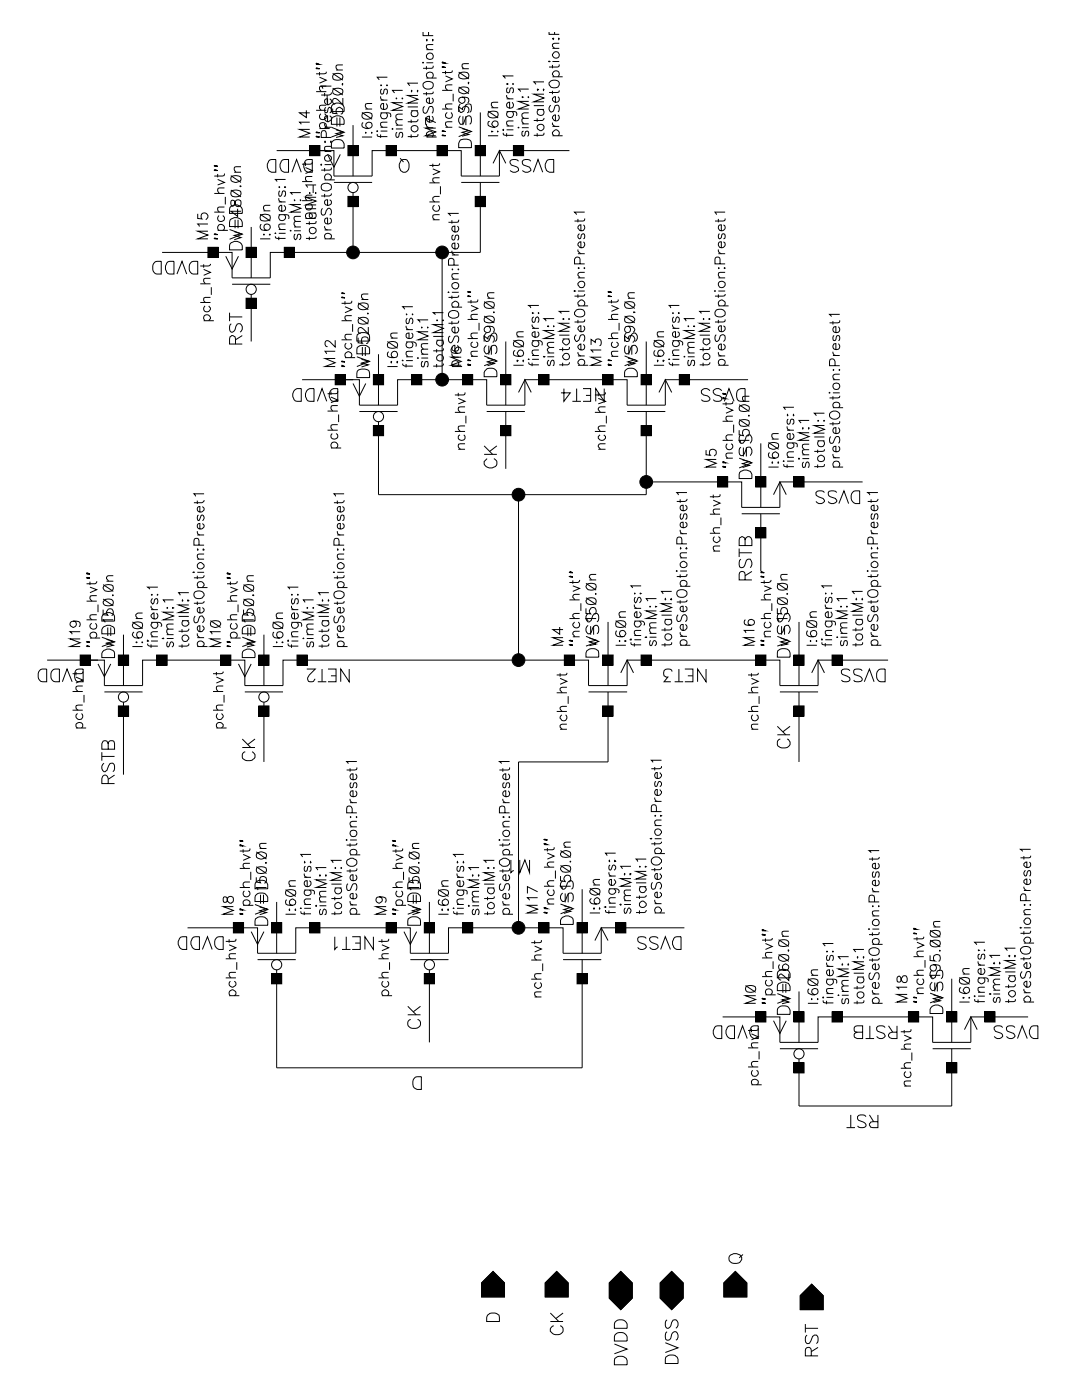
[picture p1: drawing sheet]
<svg xmlns="http://www.w3.org/2000/svg" width="216mm" height="279mm" viewBox="0 0 216 279" stroke-linecap="round" stroke-linejoin="round" font-family="sans-serif">
<g fill="none" stroke="#000" stroke-width=".2">
<path d="M63.1 18.3h2M63.2 13.6l.6 .1M63.2 12.7l.6 .2h-.6v-.3l.6 .3M63.8 15.4l1.3 .6-1.3 .6M63.8 14.4v.7M64.8 18.5v.7M65.1 17.2l-1.3 .1a.77 .77 0 0 0 .3 1M65.1 14.3l-.1 .3-.3 .1h-1.6M65.3 19v1.5M65.8 19.7l.2 .2a.66 .66 0 0 1-.1 .9 .66 .66 0 0 1-.9-.2 .66 .66 0 0 1 .1-.9h.3v1.2M66.1 18.5l-.1 .3-.3 .2h-1.6M66.1 17.2h-2l.3 .5"/>
<path d="M66.4 17.6l2 1.4M66.4 14.6l2 1.4M66.5 17.9a1.79 1.79 0 0 1 1.8 0l.1 .5a1.16 1.16 0 0 1-2 0zM66.5 15a1.24 1.24 0 0 1 1.9 .2v.2a.96 .96 0 0 1-1.2 .6l-.5-.1a.68 .68 0 0 1-.2-.9zM67.1 14h1.3M68.3 16.7v.2zM68.4 19.6v1.3l-1-1a.56 .56 0 0 0-.5-.3 .56 .56 0 0 0-.5 .4l.1 .6 .4 .1M68.4 13h-1.3a.65 .65 0 0 0 .3 1M75.9 19.2a.6 .6 0 0 0 .6 .8M75.9 20h1.4M76 16.9v.2zM76.2 17.8a.6 .6 0 0 0 0 1l.3-.1 .1-.7a.36 .36 0 0 1 .6-.1 .67 .67 0 0 1-.2 .9"/>
<path d="M77.1 17h.2zM77.3 15.4h-2l.4 .5M79 19.6h.2zM80.3 19.6v.1zM80.3 18h-2l.4 .5M82.1 18v.3zM83.2 18.1h.2l-.1 .2zM83.4 19h-2l2 .8-2 .8h2M83.4 16.6h-2l.4 .5M84.4 12.4v.2zM84.4 6.4v.7h2M84.5 16.6a1.28 1.28 0 0 1 1.9 .2 1.06 1.06 0 0 1-.7 1 1.06 1.06 0 0 1-1.2-.4z"/>
<path d="M85.1 13.2v.7M85.1 18.4v.6M85.1 15.6h2M85.1 12.5h1.3M85.1 9.9h1.3M85.2 7.9v.2zM85.4 15.6a.66 .66 0 0 1-.1-1 .66 .66 0 0 1 1 0 .66 .66 0 0 1-.1 1M85.5 6.4v.7M86.2 19.6a.64 .64 0 0 1 0 .8 .64 .64 0 0 1-.8 .1 .64 .64 0 0 1-.1-.9h.4v1.1M86.4 7.9v.2zM86.4 18.3v.3l-.3 .1h-1.7M86.4 13.1v.4l-.3 .1h-1.7"/>
<path d="M86.4 8.9l-1.2 .1-.1 .5 .4 .4M88.2 18h2.1M88.3 13.4l.6 .1M88.3 12.4l.6 .2h-.6v-.2l.6 .2M88.9 15.2l1.4 .5-1.4 .6M88.9 14.1v.7M90.3 16.9l-1.3 .1-.1 .5 .4 .5M90.3 14.1l-.1 .3-.3 .1h-1.7M90.4 18.7v1.5M91.5 17.4l2.1 1.3M91.5 14.4l2.1 1.3M91.6 17.6a1.79 1.79 0 0 1 1.9 0 .65 .65 0 0 1-.3 .9 1.21 1.21 0 0 1-1.7-.4z"/>
<path d="M91.6 14.7a1.42 1.42 0 0 1 1.9 0 .68 .68 0 0 1-.3 1 1.98 1.98 0 0 1-1.6-.2zM92.2 19.4l.3 .1a.63 .63 0 0 1-.1 1 .63 .63 0 0 1-.9-.5l.1-.4a1.64 1.64 0 0 1 1.9 0l.1 .6-.3 .3M92.2 13.7h1.4M93.4 16.5h.2l-.1 .2zM93.6 12.7l-1.3 .1-.1 .5 .4 .4M101.1 19a.6 .6 0 0 0 .6 .7M101.1 19.7h1.3M101.2 16.7l.1 .1h-.1zM101.4 17.5a.6 .6 0 0 0-.2 1h.4l.3-.9 .3-.1a.6 .6 0 0 1 0 1M102.4 16.7v.1zM102.4 15.2h-2l.4 .5M104.1 19.4h.3z"/>
<path d="M105.3 19.4h.2zM105.5 17.8h-2l.4 .5M107.2 17.9h.2l-.1 .1zM108.5 17.8v.2zM108.5 18.8h-2l2 .8-2 .7h2M108.5 16.3h-2l.4 .5M109.5 12.3h.2zM109.6 6.4v.5h2M109.9 16.2a1.01 1.01 0 0 1 1.1-.2 1.01 1.01 0 0 1 .6 .9 1.07 1.07 0 0 1-1.2 .6 1.07 1.07 0 0 1-.8-1zM110.2 7.7h.3l-.1 .2zM110.2 13v.6M110.2 18.1v.7"/>
<path d="M110.2 15.3h2.1M110.2 12.3h1.4M110.2 9.7h1.4M110.6 15.3a.66 .66 0 0 1-.1-1 .66 .66 0 0 1 .9 0 .66 .66 0 0 1-.1 1M110.6 10.4a.68 .68 0 0 1 .9 .3 .68 .68 0 0 1-.4 1 .68 .68 0 0 1-.9-.6v-.3zM110.7 6.4v.5M111.3 19.3a.68 .68 0 0 1-.2 1.2 .68 .68 0 0 1-.9-.9l.6-.3v1.1M111.4 7.7h.2l-.1 .2zM111.6 18l-.1 .4-.2 .1h-1.7M111.6 12.9l-.1 .4-.2 .1h-1.7M111.6 8.6h-.9l-.5 .3v.3l.5 .5M42.8 38.6h2"/>
<path d="M42.8 34h.6M42.8 33.1l.6 .1M43.4 35.8l1.4 .6-1.4 .5M43.4 34.7v.7M44.8 37.5h-1a.48 .48 0 0 0-.3 .8l.3 .3M44.8 34.6l-.1 .5h-1.9M45 39.3v1.5M46.1 37.9l2 1.4M46.1 35.1l2 1.3M46.1 38.2a1.79 1.79 0 0 1 1.9 0 .71 .71 0 0 1-.3 1 1.53 1.53 0 0 1-1.6-.3zM46.1 35.3a1.79 1.79 0 0 1 1.9 0l.1 .5a1.16 1.16 0 0 1-2 0zM46.7 34.4h1.4"/>
<path d="M47.8 37.2h.3zM48.1 33.3l-1.3 .1a.77 .77 0 0 0 .3 1M53.8 31.9l1.2-.1v2.6h-.8a1.44 1.44 0 0 1-.4-2.5zM55.2 30.1h10.2M55.6 39.5a.6 .6 0 0 0 .6 .8M55.7 37.3v.1zM55.9 38.1a.7 .7 0 0 0 0 1.1 1.1 1.1 0 0 0 .5-1l.2-.1a.61 .61 0 0 1 .4 .6 .61 .61 0 0 1-.4 .5M56.4 31.9l1.2-.1v2.6h-.9a1.44 1.44 0 0 1-.3-2.5zM56.7 37.3h.3zM57 35.8h-2.1l.4 .4M58.3 34.4l.9-2.6 .9 2.6M58.7 40h.1z"/>
<path d="M59.9 39.9v.1zM60 38.4h-2l.3 .5M60.3 36.2h2M61 33.4l1.3 .6-1.3 .6M61 32.4v.7M61.1 31.9l1.2-.1v2.6h-.8a1.44 1.44 0 0 1-.4-2.5zM61.1 22v1.5l-1.3-1h2M61.7 38.5h.2zM61.8 29h2v2.1h-2zM61.8 25.8h-2l2 .8-2 .7h2M61.8 24.4h-2l.3 .4M62.3 38.9h-1a.54 .54 0 0 0-.3 .9l.3 .2"/>
<path d="M62.3 35.2l-1.3 .1a.65 .65 0 0 0 .3 .9M62.3 32.3l-.1 .4-.3 .1h-1.6M62.5 36.9v1.6M62.8 30.1h3.8v5h7.7v-5h17.7v5h7.7v-5h13.9M62.9 38.5h.2zM63.1 39.4h-2.1l2.1 .7-2.1 .8h2.1M63.1 36.9h-2.1l.4 .5M63.1 22h2M63.2 27.3h.6M63.2 26.4l.6 .1M63.8 25.7h2M64 25.7a.65 .65 0 0 1-.1-1 .65 .65 0 0 1 1 0 .65 .65 0 0 1-.1 1"/>
<path d="M64 22.7a.65 .65 0 0 0-.1 1 .65 .65 0 0 0 1 0 .65 .65 0 0 0-.1-1M64.1 32.8v.2zM64.2 36.9a1.22 1.22 0 0 1 1.9 .3 .99 .99 0 0 1-1.5 .8 .69 .69 0 0 1-.4-1.1zM64.8 25.4h1.3l2.6 1-2.6 .9M64.8 24.6a.6 .6 0 0 0 .6 .8M64.8 33.5v.7M64.8 38.7v.7M64.8 35.9h2M64.8 32.9h1.3M64.8 30.2h1.3M64.9 28.2v.2zM65 35.9a.65 .65 0 0 1-.1-1 .65 .65 0 0 1 1 0 .65 .65 0 0 1-.1 1"/>
<path d="M65 31.1a.69 .69 0 0 1 .8 0 .69 .69 0 0 1 .2 .8 .67 .67 0 0 1-1 .2 .67 .67 0 0 1 0-1zM65 21.4a.7 .7 0 0 0 0 1.1l.3-.1 .1-.6 .4-.4a.61 .61 0 0 1 .3 .6 .61 .61 0 0 1-.3 .5M65.1 21l-1.3 .1a.65 .65 0 0 0 .3 .9M65.1 27.4v-.8l-.2-.4h-.6l-.2 .4v.8h2M65.4 30.8l1.2 2.6 1.3-2.6M65.8 39.9a.64 .64 0 0 1 .2 .9 .64 .64 0 0 1-1 .1 .59 .59 0 0 1-.1-.9l.5-.1v1.1M65.8 23.1l.2 .2a.66 .66 0 0 1-.1 .9 .66 .66 0 0 1-.9-.2 .66 .66 0 0 1 .1-.9h.3v1.2M66 28.2v.2zM66.1 38.6l-.1 .3-.3 .2h-1.6M66.1 33.4l-.1 .5-1.9 .1M66.1 29.2l-1.2 .1a.65 .65 0 0 0 .2 .9M66.4 21.7v.9l.8 .1a.72 .72 0 0 1 0-1.1 .72 .72 0 0 1 1.1 .1 .72 .72 0 0 1-.3 1.1"/>
<path d="M66.5 28.1a1.45 1.45 0 0 1 2.2 .6v.8h-2.6v-.8zM66.5 23.4a1.45 1.45 0 0 1 2.2 .6v.8h-2.6v-.8zM66.5 20.8a1.45 1.45 0 0 1 2.2 .6v.9h-2.6v-.9zM66.6 36.4h7.7M67.1 25.9l1.3 .4-1.3 .4 1.3 .4-1.3 .3M67.2 23.5v1.7M67.8 23.5v1.7M69.4 39.2h2.1v2h-2.1zM69.4 29h2.1v2.1h-2.1zM70.4 25v10.1M70.4 38.4v12M72.2 27.3h2.1"/>
<path d="M72.2 22.4l2.1 1.4M72.3 22.7a1.79 1.79 0 0 1 1.9 0 .81 .81 0 0 1-.2 .9 .81 .81 0 0 1-.9 .2l-.5-.1a.71 .71 0 0 1-.3-1zM72.5 24.5a.6 .6 0 0 0-.2 .8 1.14 1.14 0 0 0 2-.3 .63 .63 0 0 0-.7-.6 .63 .63 0 0 0-.6 .6 .63 .63 0 0 0 .6 .7M72.9 21.8h1.4M73 26.4v.2zM74.2 26.4v.2zM74.3 20.7h-1.3l-.1 .6 .4 .5M75.2 26.2h.2l-.1 .1zM75.3 26.8l.1 .4 1.9 .1M75.9 22.5l1.9 .1 .2 .3-.1 .5M75.9 25.4h1.4M75.9 26.8v.7"/>
<path d="M75.9 26.2h1.4M76.2 22.5a.67 .67 0 0 0-.1 1 .67 .67 0 0 0 1 0 .67 .67 0 0 0-.1-1M77 29h2.1v2.1h-2.1zM77 20.7a.67 .67 0 0 1 .1 .9 .67 .67 0 0 1-.9 .1 .67 .67 0 0 1-.1-1h.4v1.1M77.3 24.4l-1.3 .1-.1 .5 .5 .4M78.3 25.7v.1zM79 25.7h1.3M79 25h1.3M79.2 26.4a.6 .6 0 0 0 0 1l.3-.1 .2-.6a.36 .36 0 0 1 .6-.2 .67 .67 0 0 1-.2 .9M79.8 31.6l.7 .7M80.2 31.9l.7-.1a1.48 1.48 0 0 1 0 2.6 1.35 1.35 0 0 1-1.2-1 1.35 1.35 0 0 1 .5-1.5zM80.3 23.9l-1.2 .1-.1 .5 .4 .5"/>
<path d="M80.3 22.8h-.9l-.3 .1v.7l.3 .3M80.3 20.5h-2l2 .8-2 .7h2M81.4 21.3h2M82 23.9v.7M82 26.8v.7M82 22.1h1.4M82.3 22.1a.67 .67 0 0 0-.1 1 .67 .67 0 0 0 1 0 .67 .67 0 0 0-.1-1M83.4 26.8l-.1 .4-.2 .1h-1.7M83.4 23.8l-.1 .3-.2 .2h-1.7M84.8 21.3a.74 .74 0 0 0-.4 .7 .74 .74 0 0 0 .5 .6l.3-.2 .4-1 .6-.1a.99 .99 0 0 1 0 1.3M85.1 24.7a.6 .6 0 0 0 .6 .8M85.1 25.5h1.3"/>
<path d="M85.1 27.3h2M85.4 27.3l-.2-.1a.68 .68 0 0 1 .2-.9 .68 .68 0 0 1 .9 .1 .68 .68 0 0 1-.1 .9M85.7 36.5h2M86.2 23.2a.67 .67 0 0 1 .1 .9 .67 .67 0 0 1-1 .1 .67 .67 0 0 1 0-.9l.4-.1v1.2M86.4 33.7l1.3 .6-1.3 .6M86.4 32.7v.7M87 25.6h-2.1l2.1 .7-2.1 .8h2.1M87 24.5l-2.1-1v1.4M87.2 29h2v2.1h-2zM87.7 39.2h-.9l-.4 .2v.6l.4 .3M87.7 35.5l-1.3 .1v.5l.4 .4M87.7 32.6l-.1 .3-.2 .1h-1.7"/>
<path d="M87.9 37.2v1.6M88.2 21.8h2.1M88.3 27l.6 .1M88.3 26.2h.6M88.9 25.4h1.4M89.2 22.4a.66 .66 0 0 0-.1 1 .66 .66 0 0 0 1 0 .66 .66 0 0 0-.1-1M90.3 24.3l-1.3 .1-.1 .5 .4 .5M90.3 20.7l-1.3 .1-.1 .5 .4 .5M91.5 25.3l2.6 .9-2.6 1.1M91.5 22.4v-1.1l.8 .5a.64 .64 0 0 1 .5-.6 .64 .64 0 0 1 .7 .3l.1 .6-.4 .4M91.9 27.9l.6-.1a1.19 1.19 0 0 1 1.6 .8v.9h-2.6v-.9zM91.9 23.1a1.16 1.16 0 0 0 0 1.7 .6 .6 0 0 0 .7-.5l.3-.7a.6 .6 0 0 1 .6-.5 .6 .6 0 0 1 .6 .6l-.1 .9-.3 .2"/>
<path d="M91.9 20.7a1.16 1.16 0 0 0 0 1.7l.6-.2 .4-1a.66 .66 0 0 1 1.1-.3 1.45 1.45 0 0 1-.3 1.5M92 36.4h7.7M92.2 25.7l1.4 .4-1.4 .3 1.4 .4-1.4 .4M92.4 23.2v1.8M93 23.2v1.8M94.8 39.2h2.1v2h-2.1zM94.8 29h2.1v2.1h-2.1zM95.8 36.4v14h-41.9v5.1h-7.6v-5.1h-14M95.8 22.4v12.7M97.4 27.1h2M97.4 22.2l2 1.3M97.5 22.4a1.82 1.82 0 0 1 1.8 0 .77 .77 0 0 1-.2 1.1 1.41 1.41 0 0 1-1.7-.6z"/>
<path d="M97.7 24.2a.54 .54 0 0 0-.2 .9 1.14 1.14 0 0 0 1.9-.4l-.1-.3a.64 .64 0 0 0-1 0 .64 .64 0 0 0 .4 1M98 26.2h.3zM98 21.5h1.4M98.4 32.6l1.3-2.5 1.2 2.5M99.3 26.2v.1zM99.4 20.4l-1.3 .1-.1 .5 .5 .5M100.4 26.5l.1 .4 1.9 .1M100.4 25.8v.3zM101.1 22.3h1.6a.51 .51 0 0 1 .4 .3 .51 .51 0 0 1-.1 .5M101.1 26.6v.7M101.1 25.9h1.3M101.1 25.1h1.3"/>
<path d="M101.4 22.3a.58 .58 0 0 0-.2 .8 .68 .68 0 0 0 1 .2 .68 .68 0 0 0 0-1M102.2 20.4a.66 .66 0 0 1 .1 .9 .66 .66 0 0 1-.8 .2 .66 .66 0 0 1-.3-.8l.5-.3v1.2M102.4 29h2.1v2.1h-2.1zM102.4 24.1l-1.2 .1-.1 .5 .4 .4M103.4 25.5h.1zM103.5 32.2a1.16 1.16 0 0 0-1.7 0 .82 .82 0 0 0 .5 .8l.7 .3a.51 .51 0 0 1 .4 .4 .51 .51 0 0 1-.2 .5 1.1 1.1 0 0 1-1.4-.2M104.1 25.5h1.4M104.1 24.7h1.4M104.5 26.2a.6 .6 0 0 0-.3 .9h.4l.3-.9h.3a.6 .6 0 0 1 0 1M105.5 23.6l-1.3 .1-.1 .5 .5 .5M105.5 22.5h-.9l-.4 .2v.7l.4 .2M105.5 20.2h-2l2 .8-2 .8h2"/>
<path d="M105.9 32.2a1.16 1.16 0 0 0-1.7 0 .64 .64 0 0 0 .5 .8l1 .4 .2 .6a1.16 1.16 0 0 1-1.7 0M106.4 34.4l1-2.6 .9 2.6M106.5 21.1h2M107.2 23.6v.7M107.2 26.6v.7M107.2 21.8h1.3M107.5 21.8a.66 .66 0 0 0-.1 1 .66 .66 0 0 0 1 0 .66 .66 0 0 0-.1-1M108.5 26.5v.4l-.3 .1h-1.7M108.5 23.5v.4l-.3 .1h-1.7M109.3 31.9l1.2-.1v2.6h-.9a1.44 1.44 0 0 1-.3-2.5zM109.9 21a.74 .74 0 0 0-.4 .7 .74 .74 0 0 0 .6 .7l.1-.1a1.28 1.28 0 0 0 .5-1.1 .51 .51 0 0 1 .8 0 1.08 1.08 0 0 1-.2 1.2M110.2 24.5a.74 .74 0 0 0 .6 .7"/>
<path d="M110.2 27.1h2.1M110.2 25.2h1.4M110.6 27.1a.64 .64 0 0 1-.1-1 .64 .64 0 0 1 1 .1 .6 .6 0 0 1-.2 .9M111.3 22.9a.64 .64 0 0 1 .1 1 .64 .64 0 0 1-1-.1l-.2-.4 .3-.4 .3-.1v1.2M31 52.2h1.2v2.5h-.9a1.42 1.42 0 0 1-.3-2.5zM33.5 52.2h1.2v2.5h-.8a1.42 1.42 0 0 1-.4-2.5zM35.3 54.7l1-2.5 1 2.5M38.3 52.2h1.2v2.5h-.9a1.42 1.42 0 0 1-.3-2.5zM39.5 42.7v.9l.8 .1a.7 .7 0 0 1 .1-1.1 .7 .7 0 0 1 1 .3 .7 .7 0 0 1-.3 1M40 56.6h2M40.6 53.8l1.4 .6-1.4 .5M40.6 52.7v.7"/>
<path d="M41.5 49.4h2v2h-2zM41.5 46.1h-2l2 .8-2 .8h2M41.5 44.7h-2l.3 .5M42 59.4h-1.3a.65 .65 0 0 0 .3 1M42 55.5l-1.3 .1a.77 .77 0 0 0 .3 1M42 52.7v.1l-.4 .3h-1.6M42.2 57.3v1.5M42.8 42.3h2M42.8 47.6l.6 .1M42.8 46.7l.6 .1M43.4 46h2.1M43.7 46a.66 .66 0 0 1-.1-1 .66 .66 0 0 1 1 0 .66 .66 0 0 1-.1 1"/>
<path d="M43.7 43a.66 .66 0 0 0-.1 1 .66 .66 0 0 0 1 0 .66 .66 0 0 0-.1-1M44.8 41.3l-1.3 .1a.65 .65 0 0 0 .3 .9M45 51.1l1.3 2.6 1.3-2.6M45.8 45.8l2.5 .9-2.5 1.1M46.1 48.4a1.45 1.45 0 0 1 2.2 .6v.9h-2.5v-.9zM46.1 43.7a1.41 1.41 0 0 1 2.2 .7v.8h-2.5l.1-1.3zM46.1 41.1a1.45 1.45 0 0 1 2.2 .6v.9h-2.5v-.9zM46.1 40a.73 .73 0 0 0 .4 1.1 1.1 1.1 0 0 0 .5-1 .61 .61 0 0 1 .6-.2 .61 .61 0 0 1 .5 .4v.4a.59 .59 0 0 1-.6 .6 .59 .59 0 0 1-.6-.7l-.1-.4a.45 .45 0 0 0-.7-.2zM46.3 56.7h7.6M46.7 46.2l1.4 .5-1.4 .3 1.4 .4-1.4 .4M46.9 43.9v1.7M47.4 41.7v1.5l-1.3-1h2"/>
<path d="M47.5 43.9v1.7M49.1 59.5h2v2.1h-2zM49.1 49.4h2v2h-2zM50.1 45.3v10.2M50.1 58.8v9.4M51.9 47.7h2M51.9 42.8l2 1.3M52 43a1.79 1.79 0 0 1 1.8 0 .71 .71 0 0 1-.3 1 1.83 1.83 0 0 1-1.5-.1zM52.2 44.8a.65 .65 0 0 0 0 1.1 1.23 1.23 0 0 0 1.7-.5 .65 .65 0 0 0-.6-.7 .65 .65 0 0 0-.7 .6 .65 .65 0 0 0 .7 .7M52.6 42.1h1.3M52.7 46.7v.2zM53.7 46.8h.2z"/>
<path d="M53.9 41h-1a.54 .54 0 0 0-.2 .8l.2 .3M54.9 46.6h.1zM54.9 47.2l.1 .3 .3 .1h1.7M55.6 42.8l1.9 .1 .2 .4-.1 .4M55.6 40.3h1.4M55.6 47.2v.7M55.6 46.6h1.4M55.6 45.8h1.4M55.9 42.8a.65 .65 0 0 0-.1 1 .65 .65 0 0 0 .9 0 .65 .65 0 0 0-.1-1M56.6 41a.64 .64 0 0 1 .2 .9 .64 .64 0 0 1-1 0 .64 .64 0 0 1 .2-.9h.2v1.2M56.7 49.4h2.1v2h-2.1zM57 44.7l-1.3 .1a.77 .77 0 0 0 .3 1"/>
<path d="M57.9 46.1h.2zM58.7 46.1h1.3M58.7 45.3h1.3M58.9 46.7a.7 .7 0 0 0 0 1.1 1.1 1.1 0 0 0 .5-1l.3-.1a.61 .61 0 0 1 .3 .6 .61 .61 0 0 1-.3 .5M60 44.2h-1a.48 .48 0 0 0-.2 .8l.2 .3M60 43.2l-1.2 .1a.68 .68 0 0 0 .2 .9M60 40.8h-2l2 .8-2 .7h2M60.3 40h2M61 43.6h2M61 41.7h2.1M61.2 43.6a.64 .64 0 0 1 0-.9 .64 .64 0 0 1 .8-.1 .64 .64 0 0 1 .2 .8l-.2 .2M61.2 40.7a.65 .65 0 0 0-.1 1 .65 .65 0 0 0 1 0 .65 .65 0 0 0-.1-1"/>
<path d="M61.7 44.2v.7M61.7 47.2v.7M61.7 42.5h1.4M62 42.5a.64 .64 0 0 0-.1 .9 .64 .64 0 0 0 .9 .1 .64 .64 0 0 0 .2-.8l-.3-.2M63.1 47.2l-.1 .3-.3 .1h-1.7M63.1 44.1l-.1 .4-2 .1M64.3 41.6a.76 .76 0 0 0-.3 .7 .76 .76 0 0 0 .6 .6l.3-.1 .2-.8a.6 .6 0 0 1 .7-.4 .82 .82 0 0 1 0 1.3M64.8 45.1a.68 .68 0 0 0 .6 .8M64.8 47.7h2M64.8 45.9h1.3M65 47.7a.64 .64 0 0 1 0-.9 .64 .64 0 0 1 .8-.1 .64 .64 0 0 1 .2 .8l-.2 .2M65.8 43.5a.64 .64 0 0 1 .1 1 .64 .64 0 0 1-.9 0 .64 .64 0 0 1 .1-1h.3v1.2"/>
<path d="M68.2 59.4h.6M68.2 58.5l.6 .1M72.1 59.8h1.4M73.5 58.7l-1.3 .1-.1 .5 .5 .5M85.7 40.3h2M86.4 43.9h1.3M86.7 41a.58 .58 0 0 0-.3 .8 .68 .68 0 0 0 1.1 .3 .68 .68 0 0 0 0-1.1M87.7 42.8l-1.3 .1v.5l.4 .5M88.2 50.4v25.4M89.4 58.3h.2zM90.2 50a.71 .71 0 0 0 .6 .9M90.2 43.9v.7"/>
<path d="M90.2 59v.7M90.2 58.3h1.3M90.2 55.7h1.3M90.2 50.9h1.3M90.3 53.7v.1zM90.5 46.9a.6 .6 0 0 0-.2 .9h.4l.2-.8 .4-.1a.6 .6 0 0 1 0 1M90.6 52.9v-.9a.56 .56 0 0 0-.6-.5 .56 .56 0 0 0-.5 .5v.9h2M91.3 48.5a.67 .67 0 0 1 .1 1 .67 .67 0 0 1-1 0 .67 .67 0 0 1-.1-.9l.5-.1v1.2M91.3 45.1a.67 .67 0 0 1 .1 1 .67 .67 0 0 1-1 .1 .67 .67 0 0 1-.1-1l.5-.1v1.2M91.4 53.7v.1zM91.5 58.9l-.1 .4-.2 .1h-1.7M91.5 54.6l-1.2 .1-.1 .5 .4 .5"/>
<path d="M91.5 43.9l-.1 .4-.2 .1h-1.7M91.5 42.6h-2l.4 .5M93.4 59.1l.6 .1M93.4 58.3h.6M94 59.9v.6M95.3 59.8v.4l-.3 .1h-1.7M97.3 59.5h1.3M98.6 58.4l-1.2 .1-.1 .5 .4 .5M114.6 58.1h.2zM115.3 53.5h.3zM115.3 49.8a.95 .95 0 0 0 .6 .8M115.3 55.5h1.4"/>
<path d="M115.3 58.1h1.4M115.3 50.6h1.4M115.3 43.7v.7M115.3 58.8v.6M115.5 56.4a.65 .65 0 0 1 1-.2 .65 .65 0 0 1 0 1 .65 .65 0 0 1-1-.1l-.2-.2v-.3zM115.7 46.7l-.4 .3v.3l.4 .4 .2-.3 .1-.5 .4-.2a.6 .6 0 0 1 0 1M115.7 52.7v-1a.56 .56 0 0 0-.5-.4 .56 .56 0 0 0-.6 .4v1h2.1M116.4 48.3a.64 .64 0 0 1 .1 1 .64 .64 0 0 1-1-.2l-.2-.4 .3-.4h.3v1.1M116.4 44.9a.64 .64 0 0 1 .1 1 .64 .64 0 0 1-1-.2l-.2-.4 .3-.3 .3-.1v1.2M116.5 53.5h.2zM116.7 58.7l-.1 .3-.3 .1h-1.7M116.7 54.4h-1.2l-.2 .5 .4 .6"/>
<path d="M116.7 43.6l-.1 .4-.3 .1h-1.7M116.7 42.3h-2.1l.5 .5M121.4 59.1l.6 .1M121.4 58.3h.6M122 59.9v.6M123.4 59.8v.2l-.5 .3h-1.6M125.3 59.5h1.4M126.7 58.4h-1.1a.48 .48 0 0 0-.2 .8l.2 .3M142.6 58.1h.1zM143.3 53.5h.2zM143.3 49.8a.71 .71 0 0 0 .6 .8M143.3 55.5h1.4"/>
<path d="M143.3 43.7v.7M143.3 58.8v.6M143.3 58.1h1.4M143.3 50.6h1.4M143.6 46.7a.6 .6 0 0 0 0 1l.3-.3 .2-.7h.3a.6 .6 0 0 1 .2 .9l-.2 .1M143.7 52.7l-.1-1.2-.3-.2-.5 .1-.1 .3v1h2M144.4 48.3a.58 .58 0 0 1 .2 .8 .66 .66 0 0 1-1 .2 .66 .66 0 0 1 .1-1h.2v1.1M144.4 44.9a.58 .58 0 0 1 .2 .8 .66 .66 0 0 1-1 .2 .66 .66 0 0 1 .1-1h.2v1.2M144.4 53.5h.3zM144.7 58.7l-.1 .3-.3 .1h-1.6M144.7 54.4h-1a.48 .48 0 0 0-.3 .7l.3 .4M144.7 43.6l-.1 .4-1.9 .1"/>
<path d="M144.7 42.3h-2l.3 .5M40 60.4h2M40.6 64h2.1M40.9 64a.69 .69 0 0 1 .2-1.2 .69 .69 0 0 1 .9 .8l-.3 .4M40.9 61a.69 .69 0 0 0 .2 1.2 .69 .69 0 0 0 .9-.7l-.3-.5M45.8 63.2h2.5M45.8 62.4v1.7M46.1 64.6a1.16 1.16 0 0 0 0 1.7h.3a1.25 1.25 0 0 0 .7-1.2 .6 .6 0 0 1 .4-.5 .6 .6 0 0 1 .7 .3 1 1 0 0 1-.3 1.4M47 68.7v-1.1a.72 .72 0 0 0-.8-.6l-.3 .2-.1 1.5h2.5M48.3 67l-1.3 .8M58.7 78l.6-.4h.8v2.5h-.8a1.39 1.39 0 0 1-.6-2.1zM60.3 75.8h10.1"/>
<path d="M61.2 78l.6-.4h.9v2.5h-.9a1.39 1.39 0 0 1-.6-2.1zM66 78l.5-.4h.9v2.5h-.9a1.39 1.39 0 0 1-.5-2.1zM66 79.2l1.4 .6-1.4 .5M66 78.1v.7M66.9 74.8h2v2h-2zM66.9 71.5h-2l2 .9-2 .8h2M66.9 70.1h-2l.3 .5M66.9 67.9v1.4l-1-1.1a.54 .54 0 0 0-.6-.2 .54 .54 0 0 0-.4 .4v.3a.44 .44 0 0 0 .5 .5M67.4 78.1l-.1 .4-.3 .1h-1.6M67.9 75.8h3.8v5.1h7.6v-5.1h17.8v5.1h7.6v-5.1h20.4v5.1h7.7v-5.1h16.5M68.2 64h2M68.2 67.8h2"/>
<path d="M68.2 73.1l.6 .1h-.6v-.3l.6 .3M68.2 72.1l.6 .1M68.8 61.2l1.4 .6-1.4 .6M68.8 71.4h2.1M68.8 60.1v.7M69.1 71.4a.6 .6 0 0 1 0-1 .66 .66 0 0 1 .9 0 .66 .66 0 0 1-.1 1M69.1 68.5a.6 .6 0 0 0 0 1 .66 .66 0 0 0 .9-.1 .66 .66 0 0 0-.1-.9M70.2 66.7h-1a.48 .48 0 0 0-.3 .8l.3 .3M70.2 63l-1.3 .1a.68 .68 0 0 0 .3 .9M70.2 60l-.1 .5h-1.9M70.4 64.7v1.5M70.4 76.5l1.3 2.6 1.3-2.6"/>
<path d="M71.2 71.2l2.5 .9-2.5 1.1M71.3 69.3a1.77 1.77 0 0 1 2.4 0v1.3h-2.5zM71.3 66.8a1.77 1.77 0 0 1 2.4 0v1.3h-2.5zM71.5 67.4v1l.8 .1a.72 .72 0 0 1 0-1.1 .72 .72 0 0 1 1 .1 .72 .72 0 0 1-.2 1.1M71.5 63.3l2 1.4M71.5 60.5l2 1.3M71.5 73.8l.6-.1a1.24 1.24 0 0 1 1.6 .8v.9h-2.5l.1-1.3zM71.5 63.7a1.24 1.24 0 0 1 2 .2v.2a.96 .96 0 0 1-1.2 .6l-.4-.1a.64 .64 0 0 1-.4-.9zM71.5 60.7a1.79 1.79 0 0 1 1.9 0 .81 .81 0 0 1-.1 1 .81 .81 0 0 1-1 .1l-.4-.1a.71 .71 0 0 1-.4-1zM72.1 71.7l1.4 .4-1.4 .4 1.4 .3-1.4 .4M72.3 69.3v1.7M72.9 69.3v1.7"/>
<path d="M73.3 62.6h.2zM73.5 65.3v1.3l-1.4-1.2a.46 .46 0 0 0-.6 .4v.6l.5 .1M74.5 74.8h2v2h-2zM75.5 70.7v10.2M77.3 73.2h2M77.3 68.2l2 1.3M77.4 68.5a1.24 1.24 0 0 1 1.9 .2v.2a.96 .96 0 0 1-1.2 .6l-.4-.1a.64 .64 0 0 1-.3-.9zM77.6 70.2a.63 .63 0 0 0 .1 1.1 1.61 1.61 0 0 0 1.5-.2 .64 .64 0 0 0-.2-.9 .64 .64 0 0 0-.9 .4 .64 .64 0 0 0 .6 .8M78 67.5h1.3M78.1 72.1v.3zM79.2 72.1v.3zM79.3 66.5h-1.2l-.1 .6 .4 .4"/>
<path d="M80.3 72h.1zM80.3 72.6l.1 .3 .4 .2h1.6M81 68.2h1.6l.3 .2a.56 .56 0 0 1 .1 .8M81 65a.68 .68 0 0 0 .6 .8M81 71.2h1.4M81 72.6v.7M81 72h1.4M81 65.8h1.4M81.1 62.7v.1zM81.3 68.2a.67 .67 0 0 0-.1 1 .67 .67 0 0 0 1 0 .67 .67 0 0 0-.1-1M81.3 63.5a.7 .7 0 0 0 0 1.1l.2-.1 .2-.7 .3-.3a.61 .61 0 0 1 .4 .5 .61 .61 0 0 1-.3 .6M82.1 74.8h2.1v2h-2.1z"/>
<path d="M82.1 66.5a.64 .64 0 0 1 .1 .8 .64 .64 0 0 1-.9 .1 .64 .64 0 0 1-.1-.9h.4v1.1M82.2 62.7h.2zM82.4 70.1l-1.3 .1-.1 .5 .4 .5M82.4 61.2h-2.1l.5 .5M83.3 71.5h.2zM84.1 65.4h.1zM84.1 71.5h1.3M84.1 70.7h1.3M84.4 72.1a.61 .61 0 0 0-.3 .6 .61 .61 0 0 0 .3 .5h.2a1.1 1.1 0 0 1 .5-1.1h.1a.7 .7 0 0 1 0 1.1M85.3 65.3v.1zM85.4 69.7l-1.2 .1v.6l.3 .3M85.4 68.6l-1.2 .1-.1 .5 .4 .5"/>
<path d="M85.4 66.2h-2l2 .9-2 .7h2M85.4 63.8h-2l.4 .5M86.4 67.1h2.1M87.1 69.7v.7M87.1 72.6v.7M87.1 67.9h1.4M87.2 63.8v.2zM87.5 67.9l-.3 .2a.68 .68 0 0 0 .2 .9 .68 .68 0 0 0 .9-.2 .68 .68 0 0 0-.1-.9M88.3 63.9h.2zM88.5 72.6l-.1 .3-.3 .2h-1.7M88.5 69.5l-.1 .4-.3 .1h-1.7M88.5 64.8h-2.1l2.1 .7-2.1 .9h2.1"/>
<path d="M88.5 62.4h-2.1l.5 .4M89.6 62.4a1.16 1.16 0 0 1 1.9 .2v.4a1.23 1.23 0 0 1-2 0zM89.8 67.1a.74 .74 0 0 0-.3 .7 .74 .74 0 0 0 .5 .6l.7-1.2 .6-.1a.94 .94 0 0 1 0 1.3M90.2 70.5a.6 .6 0 0 0 .6 .8M90.2 73.2h2M90.2 71.3h1.3M90.2 64.1v.7M90.2 61.3h2M90.3 69.3a.65 .65 0 0 0-.2 1 1.79 1.79 0 0 0 1.8 0 .64 .64 0 0 0-.2-1 .64 .64 0 0 0-.9 .4 .64 .64 0 0 0 .6 .8M90.5 73.2a.66 .66 0 0 1-.1-1 .66 .66 0 0 1 1 0 .66 .66 0 0 1-.1 1M90.5 61.3l-.2-.2a.68 .68 0 0 1 .2-.9 .68 .68 0 0 1 .9 .2 .68 .68 0 0 1-.1 .9M91.3 68.9a.66 .66 0 0 1 .1 .9 .66 .66 0 0 1-.9 .2 .66 .66 0 0 1-.2-.9l.5-.2v1.2"/>
<path d="M91.3 65.3a.67 .67 0 0 1 .1 .9 .67 .67 0 0 1-1 .1 .67 .67 0 0 1-.1-.9l.5-.1v1.2M91.4 79.5l1.4 .6-1.4 .5M91.4 78.4v.7M91.5 64l-.1 .4-.2 .1h-1.7M92 71.3h-2l2 .8-2 .8h2M92.3 74.8h2v2h-2zM92.8 78.3l-.1 .4-.2 .1h-1.7M93.3 67.6h2M93.3 63.8h2M93.4 72.8l.6 .1h-.6v-.3l.6 .3M93.4 71.9l.6 .1M94 61l1.3 .6-1.3 .5"/>
<path d="M94 71.1h1.3M94.3 68.2a.64 .64 0 0 0-.2 1 .64 .64 0 0 0 1 .1 .6 .6 0 0 0 0-1.1M95.3 70.1l-1.2 .1v.7l.3 .2M95.3 66.5h-1.2l-.1 .6 .4 .5M95.3 62.7l-1.2 .1v.7l.3 .3M95.6 64.4v1.6M96.6 71l2.5 1.1-2.5 .9M96.6 68.2v-1.1l.8 .5a.65 .65 0 0 1 .7-.6 .65 .65 0 0 1 .5 .8v.4l-.3 .1M96.6 63.1l2 1.3M96.6 60.2l2 1.4M96.7 63.4a1.44 1.44 0 0 1 1.9 0 .68 .68 0 0 1-.3 .9 2.07 2.07 0 0 1-1.6-.1zM96.7 60.5a1.82 1.82 0 0 1 1.9 0 .77 .77 0 0 1-.3 1 1.41 1.41 0 0 1-1.7-.5z"/>
<path d="M97 73.7a1.35 1.35 0 0 1 2.1 .6v.9h-2.5v-.9zM97 68.9a.93 .93 0 0 0-.4 .9 .93 .93 0 0 0 .6 .8l.4-.2 .4-1.1a.61 .61 0 0 1 .6-.4 .61 .61 0 0 1 .5 .6v.9l-.3 .2M97 66.5a.93 .93 0 0 0-.4 .9 .93 .93 0 0 0 .6 .8l.4-.3 .4-.9a.6 .6 0 0 1 .6-.5 .6 .6 0 0 1 .5 .6v.8l-.3 .3M97.3 71.5l1.3 .3-1.3 .4 1.3 .4-1.3 .4M97.3 65.1a.64 .64 0 0 1 .6 .9 .64 .64 0 0 1-1.1 .2 .64 .64 0 0 1 .1-1 1.64 1.64 0 0 1 1.7 .2 .64 .64 0 0 1-.2 .9M97.5 69v1.8M98 69v1.8M98.5 62.3h.1zM99.9 74.8h2v2h-2zM100.9 68.2v12.7M102.4 72.9h2.1M102.4 67.9l2.1 1.4"/>
<path d="M102.5 68.2a1.44 1.44 0 0 1 1.9 0 .68 .68 0 0 1-.3 1 2.07 2.07 0 0 1-1.6-.2zM102.8 69.9a.65 .65 0 0 0-.3 1 1.82 1.82 0 0 0 1.9 0 .64 .64 0 0 0-.2-1 .64 .64 0 0 0-.9 .4 .64 .64 0 0 0 .5 .8M103.1 72h.3l-.2 .1zM103.1 67.2h1.4M103.5 78.3l1.2-2.5 1.3 2.5M104.4 71.9v.2zM104.5 66.2l-1.3 .1-.1 .5 .4 .4M105.5 72.3l.1 .3 .3 .2h1.6M105.5 71.6v.2zM106.2 68h1.6a.62 .62 0 0 1 .3 .9M106.2 64.8a.68 .68 0 0 0 .6 .7M106.2 71h1.3"/>
<path d="M106.2 71.7h1.3M106.2 65.5h1.3M106.2 72.4v.7M106.3 62.4l.1 .1-.1 .1zM106.5 68a.66 .66 0 0 0-.1 1 .66 .66 0 0 0 1 0 .66 .66 0 0 0-.1-1M106.5 63.2a.61 .61 0 0 0-.3 .6 .61 .61 0 0 0 .3 .5h.2a.97 .97 0 0 1 .6-1.1 .7 .7 0 0 1 0 1.1M107.3 66.2a.64 .64 0 0 1 0 .9 .64 .64 0 0 1-.8 .1 .64 .64 0 0 1-.2-.8l.5-.2v1.1M107.4 62.4v.2zM107.5 74.8h2.1v2h-2.1zM107.5 69.8l-1.2 .1-.1 .5 .4 .6M107.5 61h-2l.4 .5M108.5 71.2h.2z"/>
<path d="M109.2 65.1h.3zM109.2 71.2h1.4M109.2 70.4h1.4M109.6 71.9l-.2 .1-.2 .6 .2 .3h.3a.97 .97 0 0 1 .6-1 .7 .7 0 0 1 0 1.1M110.5 65v.2zM110.6 69.3h-1l-.4 .4v.2l.4 .5M110.6 68.3h-1l-.4 .3v.3l.4 .4M110.6 66h-2.1l2.1 .8-2.1 .8h2.1M110.6 63.6h-2.1l.5 .5M111.6 66.9h2M112.3 63.7h.2zM112.3 67.6h1.3"/>
<path d="M112.3 69.3v.8M112.3 72.4v.7M112.5 77.6v2.5l1.3-1.7h-1.9M112.6 70.6a.68 .68 0 0 1 1 .3 .68 .68 0 0 1-.5 1 .68 .68 0 0 1-.8-.6v-.3zM112.6 67.6a.64 .64 0 0 0 0 1 .64 .64 0 0 0 .9-.1 .6 .6 0 0 0-.1-.9M113.5 63.7h.1zM113.6 72.3l-.1 .3-.2 .2h-1.7M113.6 69.3l-.1 .4-.2 .1h-1.7M113.6 64.5h-2l2 .8-2 .8h2M113.6 62.1h-2l.4 .5M115 66.8l-.2 .2a.72 .72 0 0 0 .3 1.2l.4-.3 .2-.8a.48 .48 0 0 1 .5-.3 .48 .48 0 0 1 .5 .4v.4l-.3 .6M115 61.9a.98 .98 0 0 1 1.2-.1 .98 .98 0 0 1 .4 1.1 1.31 1.31 0 0 1-2-.2v-.4z"/>
<path d="M115.1 77.6v2.5M115.3 70.3a.74 .74 0 0 0 .6 .7M115.3 72.9h2M115.3 71h1.4M115.3 61h2M115.3 63.8v.7M115.7 72.9a.66 .66 0 0 1-.2-1 .66 .66 0 0 1 1 0 .66 .66 0 0 1-.1 1M115.7 61a.64 .64 0 0 1-.1-.9 .64 .64 0 0 1 1 .1 .6 .6 0 0 1-.2 .8M116.3 77.6h1.6v2.5h-1.6M116.4 68.7a.69 .69 0 0 1-.2 1.2 .69 .69 0 0 1-.9-.8l.6-.4v1.1M116.4 65a.64 .64 0 0 1 .1 1 .64 .64 0 0 1-1-.1l-.2-.5 .3-.3 .3-.1v1.2M116.7 63.8l-.1 .4-.3 .1h-1.7"/>
<path d="M116.9 78.9h1M117.9 68.8v-1.1l.9 .6a.6 .6 0 0 1 .5-.7 .6 .6 0 0 1 .7 .6l-.1 .6-.3 .2M119.4 79.5l1.4 .6-1.4 .5M119.4 78.4v.7M120 71.3h-2.1l2.1 .8-2.1 .8h2.1M120 69.8h-2.1l.5 .6M120.2 74.8h2.1v2h-2.1zM120.6 77.6v2.5l-1.7-2.5v2.5M120.8 78.3l-.1 .4-.3 .1h-1.7M121.3 67.6h2.1M121.3 63.8h2.1M121.4 72.8l.6 .1h-.6v-.3l.6 .3"/>
<path d="M121.4 71.9l.6 .1M122 61l1.4 .6-1.4 .5M122 71.1h1.4M122.3 68.2a.68 .68 0 0 0 .2 1.2 .68 .68 0 0 0 .9-.8l-.4-.4M123.4 70.1l-1.3 .1a.68 .68 0 0 0 .2 .9M123.4 66.5h-1.1a.48 .48 0 0 0-.2 .7l.2 .4M123.4 62.7l-1.3 .1a.68 .68 0 0 0 .2 1M123.5 64.4v1.6M124.6 71l2.6 1.1-2.6 .9M124.6 68.2v-1.1l.8 .5v-.3a.7 .7 0 0 1 1.1-.1 .7 .7 0 0 1-.3 1.1M124.6 63.1l2.1 1.3M124.6 60.2l2.1 1.4"/>
<path d="M124.7 60.5a1.36 1.36 0 0 1 2 .3 .92 .92 0 0 1-1.2 .8l-.5-.1a.77 .77 0 0 1-.3-1zM125 73.7a1.45 1.45 0 0 1 2.2 .6v.9h-2.6v-.9zM125 68.9a1.16 1.16 0 0 0 0 1.7 .6 .6 0 0 0 .6-.5 1.47 1.47 0 0 1 .8-1.2h.3a1.01 1.01 0 0 1 0 1.7M125 66.5a1.16 1.16 0 0 0 0 1.7 .5 .5 0 0 0 .6-.6 1.47 1.47 0 0 1 .8-1.1h.3a1.01 1.01 0 0 1 0 1.7M125 63.2a1.41 1.41 0 0 1 1.7 .5v.1a1.36 1.36 0 0 1-2 .4 .77 .77 0 0 1 .3-1zM125.3 71.5l1.4 .3-1.4 .4 1.4 .4-1.4 .4M125.3 65.1a.62 .62 0 0 1 .6 .6 .62 .62 0 0 1-.6 .7 .62 .62 0 0 1-.7-.6l.1-.4a1.24 1.24 0 0 1 1.8 0l.2 .5-.4 .4M125.5 69v1.8M126.1 69v1.8M126.4 62.3h.3zM127.9 74.8h2.1v2h-2.1zM128.9 68.2v12.7"/>
<path d="M130.5 72.9h2M130.5 67.9l2 1.4M130.6 68.2a1.27 1.27 0 0 1 1.9 .3v.2a1.36 1.36 0 0 1-1.9 .3zM130.7 69.9a.65 .65 0 0 0 .1 1.1 1.23 1.23 0 0 0 1.7-.5 .65 .65 0 0 0-.6-.7 .65 .65 0 0 0-.7 .6 .65 .65 0 0 0 .6 .7M131.1 67.2h1.4M131.2 71.9v.2zM131.5 78.3l1.3-2.5 1.2 2.5M132.3 71.9l.2 .1-.2 .1zM132.5 66.2l-1.3 .1a.65 .65 0 0 0 .3 .9M133.4 71.7h.2zM133.5 72.3l.1 .3 .3 .2h1.7M134.2 68h1.5a.6 .6 0 0 1 .4 .9"/>
<path d="M134.2 64.8a.68 .68 0 0 0 .6 .7M134.2 71h1.4M134.2 72.4v.7M134.2 71.7h1.4M134.2 65.5h1.4M134.3 62.4v.2zM134.5 68a.65 .65 0 0 0-.2 1 .65 .65 0 0 0 1 0 .65 .65 0 0 0-.1-1M134.5 63.2a.7 .7 0 0 0 0 1.1l.3-.2 .1-.5 .3-.4a.61 .61 0 0 1 .4 .6 .61 .61 0 0 1-.4 .5M135.2 66.2a.64 .64 0 0 1 .2 .9 .64 .64 0 0 1-.9 .1 .59 .59 0 0 1-.1-.9l.4-.1v1.1M135.3 62.5h.3zM135.6 74.8h2v2h-2zM135.6 69.8h-1.1a.48 .48 0 0 0-.2 .8l.2 .4"/>
<path d="M135.6 61h-2.1l.4 .5M136.5 71.2h.2zM137.2 65.1h.2zM137.2 71.2h1.4M137.2 70.4h1.4M137.5 71.9a.7 .7 0 0 0 0 1.1 1.1 1.1 0 0 0 .5-1l.3-.1a.61 .61 0 0 1 .3 .5 .61 .61 0 0 1-.3 .6M138.3 65.1h.3zM138.6 69.3h-1a.54 .54 0 0 0-.3 .9l.3 .2M138.6 68.3l-1.3 .1a.65 .65 0 0 0 .3 .9M138.6 66h-2l2 .8-2 .8h2M138.6 63.6h-2l.3 .5M139.6 66.9h2"/>
<path d="M140.3 63.7h.2zM140.3 69.3v.8M140.3 72.4v.7M140.3 67.6h1.3M140.5 67.6a.6 .6 0 0 0 0 1.1 .69 .69 0 0 0 .9-.1 .69 .69 0 0 0 .2-.8l-.3-.2M141.4 63.7h.2zM141.6 78a.9 .9 0 0 0-.9-.5 .9 .9 0 0 0-.7 .8l.4 .5 1 .4 .2 .3v.3a1.16 1.16 0 0 1-1.6 0M141.6 72.3v.3l-.4 .2h-1.6M141.6 69.3v.4l-2 .1M141.6 64.5h-2l2 .8-2 .8h2M141.6 62.1h-2l.4 .5M142.9 66.8a.82 .82 0 0 0 .2 1.4l.3-.3 .4-.9a.55 .55 0 0 1 .9 .2l-.1 .7-.2 .3"/>
<path d="M142.9 61.9a1.08 1.08 0 0 1 1.2-.2 1.08 1.08 0 0 1 .6 1 1.23 1.23 0 0 1-2 0v-.4zM143.3 70.3a.6 .6 0 0 0 .6 .7M143.3 72.9h2.1M143.3 71h1.4M143.3 63.8v.7M143.3 61h2.1M143.6 72.9a.65 .65 0 0 1-.1-1 .65 .65 0 0 1 1 0 .65 .65 0 0 1-.1 1M143.6 61a.6 .6 0 0 1 0-1 .69 .69 0 0 1 .8 .1 .69 .69 0 0 1 .2 .8l-.2 .1M144 78a.9 .9 0 0 0-1-.5 .9 .9 0 0 0-.7 .8l.5 .5 .8 .2a.63 .63 0 0 1 .4 .8 1.16 1.16 0 0 1-1.7 0M144.3 79.4l.6 .2h-.6v-.3l.6 .3M144.3 78.6l.6 .1M144.4 68.7a.64 .64 0 0 1 .1 .9 .64 .64 0 0 1-1 0 .64 .64 0 0 1 .2-.9h.2v1.1"/>
<path d="M144.4 65a.58 .58 0 0 1 .2 .9 .66 .66 0 0 1-1 .2 .66 .66 0 0 1 .1-1.1h.2v1.2M144.7 63.8l-.1 .4-1.9 .1M147.2 78l.6-.4h.9v2.5h-.9a.85 .85 0 0 1-.8-.9zM149.5 79.1l-1.2 .1a.65 .65 0 0 0 .2 .9M165.4 78.4h.2zM166.2 70.2a.68 .68 0 0 0 .6 .8M166.2 75.8h1.4M166.2 64.1v.7M166.2 79.1v.7M166.2 78.4h1.4M166.2 71h1.4M166.3 73.7v.2z"/>
<path d="M166.5 67a.6 .6 0 0 0 0 1l.2-.1 .2-.7a.36 .36 0 0 1 .6-.1 .67 .67 0 0 1-.2 .9M166.6 73v-.9l-.1-.3a.56 .56 0 0 0-.9 0l-.1 1.2h2.1M167.3 68.6a.67 .67 0 0 1 .1 .9 .67 .67 0 0 1-1 .1 .67 .67 0 0 1 0-.9l.4-.1v1.2M167.3 65.2a.67 .67 0 0 1 .1 .9 .67 .67 0 0 1-1 .1 .67 .67 0 0 1 0-.9l.4-.1v1.2M167.4 73.8h.2zM167.6 79l-.1 .3-.4 .1h-1.6M167.6 74.7h-1l-.3 .1v.7l.3 .3M167.6 63.9l-.1 .4-2 .1M167.6 62.7h-2.1l.4 .5M39.4 99.9v.7M40.7 99.8v.2l-.4 .3h-1.6M40.7 98.6h-2l.3 .5"/>
<path d="M63.3 80.1l1-2.5 .9 2.5M65.4 85.9h2M65.4 82h2M66 89.4h2.1M66.3 89.4a.65 .65 0 0 1-.1-1 .65 .65 0 0 1 1 0 .65 .65 0 0 1-.1 1M66.3 86.5a.64 .64 0 0 0-.1 .9 .64 .64 0 0 0 .9 .1 .64 .64 0 0 0 .2-.8l-.2-.2M67.3 99.9v.7M67.4 84.8h-1.3a.77 .77 0 0 0 .3 1.1M67.4 80.9h-1a.48 .48 0 0 0-.3 .8l.3 .3M67.6 82.7v1.5M68.7 99.8l-.1 .4-.4 .1h-1.6M68.7 98.6h-2.1l.4 .5"/>
<path d="M71.7 82.1h7.6M74.5 84.9h2v2.1h-2zM90.8 86.1h2M90.8 82.3h2M91.4 89.7h1.4M91.8 86.8a.64 .64 0 0 0-.2 .9 .64 .64 0 0 0 .9 .1 .6 .6 0 0 0 0-1M92.8 88.6h-1.3l-.1 .6 .5 .5M92.8 85l-1.3 .1-.1 .5 .5 .5M92.8 81.2l-1.3 .1-.1 .5 .5 .5M93 83v1.5M96.6 90.7h2.5M96.6 89l1.7 1.7"/>
<path d="M97.1 82.1h7.6M97.2 91.5a.97 .97 0 0 0-.6 1.1 .97 .97 0 0 0 1 .8 1.12 1.12 0 0 0 1.2-.3 1.12 1.12 0 0 0 .3-1.2l-.5-.4M99.1 89l-1.4 1.1M99.9 84.9h2v2.1h-2zM100.9 82.1v11.5M103.5 98.7v33M114.2 80.1h1.7M118.7 86.1h2.1M118.7 82.3h2.1M119.4 89.7h1.4M119.7 86.8a.64 .64 0 0 0 0 1 .64 .64 0 0 0 1-.2l.1-.1v-.4l-.3-.3M120.8 88.6h-1.3l-.1 .6 .4 .5"/>
<path d="M120.8 85h-1l-.4 .3v.3l.4 .5M120.8 81.2l-1.3 .1-.1 .5 .4 .5M121 83v1.5M125.1 82.1h7.7M127.9 84.9h2.1v2.1h-2.1zM128.9 96.2h19.1v5.1h7.6v-5.1h16.5M128.9 82.1v16.6h-53.4v-14.5M135.7 99.7v.6M137.1 99.6l-.1 .3-.3 .2h-1.7M137.1 98.3h-2.1l.4 .5M140.9 89.8v1h.8a.7 .7 0 0 1 .1-1 .7 .7 0 0 1 1.1 .2 .7 .7 0 0 1-.4 1M142.3 99.8l1.4 .6-1.4 .6"/>
<path d="M142.3 98.7v.7M142.9 91.7h-2l2 .8-2 .7h2M143.2 95.2h2v2h-2zM143.7 98.6l-.1 .5h-2M144.2 87.9h2M144.2 84.1h2M144.3 93.1l.6 .1M144.3 92.2l.6 .2h-.6v-.3l.6 .3M144.5 80.1l1-2.5 1 2.5M144.9 81.3l1.3 .6-1.3 .6M144.9 91.4h1.3M144.9 80.3v.6"/>
<path d="M145.1 88.6a.65 .65 0 0 0-.1 .9 .65 .65 0 0 0 1 0 .65 .65 0 0 0-.1-.9M146.2 90.4l-1.3 .1a.65 .65 0 0 0 .3 .9M146.2 86.8h-1a.54 .54 0 0 0-.3 .8l.3 .3M146.2 83.1h-1.3a.65 .65 0 0 0 .3 1M146.2 80.1l-.1 .4-1.9 .1M146.4 84.8v1.6M147.5 91.4l2.5 1-2.5 1M147.5 85.9v.9l.8 .2a.72 .72 0 0 1 0-1.1 .72 .72 0 0 1 1.1 .1 .72 .72 0 0 1-.3 1M147.5 83.7l2 1.4M147.5 80.8l2 1.3M147.6 84a1.79 1.79 0 0 1 1.8 0 .81 .81 0 0 1-.1 .9 .81 .81 0 0 1-1 .2l-.5-.1a.77 .77 0 0 1-.2-1zM147.6 81.1a1.24 1.24 0 0 1 1.9 .3v.2a1.23 1.23 0 0 1-1.7 .4 .65 .65 0 0 1-.2-.9z"/>
<path d="M147.8 94.1a1.45 1.45 0 0 1 2.2 .6v.8h-2.5v-.8zM147.8 89.2a1.16 1.16 0 0 0 0 1.7 1.31 1.31 0 0 0 1.1-1.4l.1-.2 .7-.1a1.16 1.16 0 0 1 0 1.7M147.8 86.8a1.16 1.16 0 0 0 0 1.7 .63 .63 0 0 0 .8-.4l.3-1.1 .4-.2h.4a1.16 1.16 0 0 1 0 1.7M148.2 91.8l1.3 .3-1.3 .4 1.3 .4-1.3 .4M148.2 80.1h1.3M148.3 89.3v1.8M148.9 89.3v1.8M149.4 83h.1zM149.5 87.9h-2l.3 .5M150.8 95.2h2v2h-2zM151.8 88.5v12.8M153.3 93.2h2.1"/>
<path d="M153.3 88.3l2.1 1.4M153.4 88.6a1.79 1.79 0 0 1 1.9 0l.1 .5a1.16 1.16 0 0 1-2.1 0zM153.6 90.3l-.2 .1a.68 .68 0 0 0 .3 1 1.72 1.72 0 0 0 1.6-.2 .64 .64 0 0 0-.4-.9 .64 .64 0 0 0-.8 .5l.1 .4 .5 .2M154 87.6h1.4M154.1 92.2v.3zM154.3 98.7l1.3-2.5 1.3 2.5M155.3 92.2v.3zM155.4 86.5l-1.3 .1a.77 .77 0 0 0 .2 1M156.3 92h.2zM156.4 92.6l.1 .4 .2 .1h1.7M157.1 88.4l1.8 .1 .2 .2-.1 .5M157.1 85.1a.6 .6 0 0 0 .5 .8"/>
<path d="M157.1 85.9h1.3M157.1 92.7v.7M157.1 92h1.3M157.1 91.3h1.3M157.1 82.7v.3zM157.3 88.4a.64 .64 0 0 0-.1 .9 .64 .64 0 0 0 .9 .1 .64 .64 0 0 0 .2-.8l-.2-.2M157.3 83.7a.6 .6 0 0 0 0 1l.3-.1 .2-.9h.3a.6 .6 0 0 1 .2 .9l-.2 .1M158.1 86.5a.58 .58 0 0 1 .2 .9 .66 .66 0 0 1-1 .2 .66 .66 0 0 1 .1-1.1h.2v1.2M158.3 82.7v.3zM158.4 95.2h2v2h-2zM158.4 90.2h-1a.54 .54 0 0 0-.3 .8l.3 .3M158.4 81.3h-2l.3 .5"/>
<path d="M159.3 91.5h.2l-.1 .2zM160.1 91.5h1.4M160.1 90.8h1.4M160.2 85.3v.3zM160.4 92.2a.7 .7 0 0 0 0 1.1l.2-.1 .2-.7 .2-.3a.61 .61 0 0 1 .5 .5 .61 .61 0 0 1-.3 .6M161.4 85.3v.3zM161.5 89.7l-1.3 .1-.1 .5 .4 .5M161.5 88.6l-1.3 .1-.1 .5 .4 .5M161.5 86.4h-2.1l2.1 .7-2.1 .8h2.1M161.5 83.9h-2.1l.5 .5M162.5 87.2h2M163.2 84h.1z"/>
<path d="M163.2 89.7v.7M163.2 92.7v.7M163.2 88h1.3M163.4 88a.67 .67 0 0 0-.1 .9 .67 .67 0 0 0 1 0 .67 .67 0 0 0 0-.9M164.4 83.9v.2zM164.5 98.3a1.16 1.16 0 0 0-1.7 0 .64 .64 0 0 0 .5 .8l1 .4 .2 .3v.3a1.01 1.01 0 0 1-1.7 0M164.5 92.6l-.1 .4-.3 .1h-1.6M164.5 89.7l-.1 .3-.3 .1h-1.6M164.5 84.9h-2l2 .8-2 .7h2M164.5 82.5h-2l.4 .5M165.6 82.5a1.07 1.07 0 0 1 1.2-.5 1.07 1.07 0 0 1 .8 1.1 1.06 1.06 0 0 1-1.2 .6 1.06 1.06 0 0 1-.9-1.1zM165.8 87.1a.99 .99 0 0 0 0 1.4 .46 .46 0 0 0 .6-.4l.3-.8 .6-.2a.99 .99 0 0 1 0 1.4"/>
<path d="M166.2 90.6a.6 .6 0 0 0 .6 .8M166.2 93.2h2M166.2 91.4h1.4M166.2 84.2v.7M166.2 81.4h2M166.5 93.2a.67 .67 0 0 1-.1-1 .67 .67 0 0 1 1 0 .67 .67 0 0 1-.1 1M166.5 81.4a.63 .63 0 0 1-.1-.9 .63 .63 0 0 1 .9 0 .63 .63 0 0 1 0 .9M167 98.3a1.2 1.2 0 0 0-1.7 0 .67 .67 0 0 0 .4 .8l1 .4 .3 .3a.93 .93 0 0 1-.8 .7 .93 .93 0 0 1-.9-.4M167.3 89.1a.64 .64 0 0 1 .1 .9 .64 .64 0 0 1-.9 0 .64 .64 0 0 1-.1-.8l.4-.1v1.1M167.3 85.3a.67 .67 0 0 1 .1 1 .67 .67 0 0 1-1 .1 .67 .67 0 0 1 0-1l.4-.1v1.2M167.6 84.1l-.1 .4-2 .1M170.1 98.3l.6-.3h.8v2.5h-.8a1.4 1.4 0 0 1-.6-2.2z"/>
<path d="M173.8 99.7v.6M175.2 99.6l-.1 .3-.3 .2h-1.7M175.2 98.3h-2.1l.5 .5M17.3 120h2M17.4 115.3l.5 .1M17.4 114.5l.5 .1h-.5v-.3l.5 .3M17.9 117.2l1.4 .5-1.4 .6M17.9 116.1v.7M19.3 118.9l-1.3 .1-.1 .5 .5 .5M19.3 116l-.1 .3-.2 .2h-1.7M20.6 119.5l2 1.4M20.6 116.7l2 1.3"/>
<path d="M20.7 116.9a1.66 1.66 0 0 1 1.8 0 .77 .77 0 0 1-.2 1 1.41 1.41 0 0 1-1.7-.5zM21 119.6a1.53 1.53 0 0 1 1.5 .3 .68 .68 0 0 1-.2 .9 1.41 1.41 0 0 1-1.7-.5zM21.3 116h1.3M22.5 118.7v.2zM22.6 114.9l-1.2 .1-.1 .5 .4 .5M30.1 118.7h.3zM30.5 119.5l-.4 .4v.2l.4 .5 .2-.4 .1-.5 .4-.2a.7 .7 0 0 1 0 1.1M31.4 118.6v.2zM31.5 117.2h-2l.4 .4M34.6 119.7h-2l.3 .5M36.4 119.7v.3zM37.5 119.7l.2 .2-.2 .1z"/>
<path d="M37.7 118.3h-2.1l.4 .5M38.5 114.2h.3zM38.8 118.3a1.12 1.12 0 0 1 1.1-.3 1.12 1.12 0 0 1 .8 .9 1.16 1.16 0 0 1-2 0zM39.4 106a.6 .6 0 0 0 .5 .8M39.4 117.3h2M39.4 114.2h1.3M39.4 111.6h1.3M39.4 106.8h1.3M39.4 114.9v.7M39.5 112.6a.69 .69 0 0 1 .8-.3 .69 .69 0 0 1 .4 .8 .68 .68 0 0 1-.9 .4 .68 .68 0 0 1-.3-.9zM39.5 109.6v.2zM39.6 117.3a.69 .69 0 0 1 .2-1.2 .69 .69 0 0 1 .9 .7l-.3 .5"/>
<path d="M39.6 102.8a.7 .7 0 0 0 0 1.1l.2-.1 .3-.9 .2-.1 .3 .1 .1 .3-.1 .6-.2 .1M39.7 108.8l-.1-1.2-.2-.2-.5 .1-.2 .4v.9h2M40.4 104.5a.64 .64 0 0 1 0 1 .64 .64 0 0 1-.9-.2v-.7l.4-.1v1.1M40.4 101.1a.64 .64 0 0 1 0 1 .64 .64 0 0 1-.9-.2v-.6l.4-.2v1.1M40.6 109.6l.1 .1-.1 .1zM40.7 120v.1l-.4 .3h-1.6M40.7 114.8l-.1 .4-.3 .1h-1.6M40.7 110.6l-1.2 .1a.65 .65 0 0 0 .2 .9M45.3 120h2M45.4 115.3l.6 .1M45.4 114.5l.6 .1h-.6v-.3l.6 .3M46 117.2l1.3 .5-1.3 .6"/>
<path d="M46 116.1v.7M47.3 118.9h-1a.48 .48 0 0 0-.2 .7l.2 .4M47.3 116l-.1 .3-.3 .2h-1.6M48.6 119.5l2 1.4M48.6 116.7l2 1.3M48.7 119.9a1.27 1.27 0 0 1 1.9 .2v.2a.96 .96 0 0 1-1.2 .6l-.5-.1a.68 .68 0 0 1-.2-.9zM48.7 116.9a1.79 1.79 0 0 1 1.8 0 .71 .71 0 0 1-.3 1 1.53 1.53 0 0 1-1.5-.2zM49.3 116h1.3M50.4 118.8h.2zM50.6 114.9h-1a.48 .48 0 0 0-.2 .8l.2 .3M58.3 118.6v.2zM58.4 119.5a.7 .7 0 0 0 0 1.1 1.1 1.1 0 0 0 .5-1.1h.3a.61 .61 0 0 1 .3 .5 .61 .61 0 0 1-.3 .6"/>
<path d="M59.4 118.7h.1zM59.5 117.2h-2l.3 .4M62.6 119.7h-2.1l.4 .5M64.3 119.7v.3zM65.5 119.7v.3zM65.6 118.3h-2l.3 .5M66.5 114.2h.2zM66.7 118.3a1.22 1.22 0 0 1 2 .2 1.02 1.02 0 0 1-1.1 1 1.02 1.02 0 0 1-1-1zM67.3 106a.6 .6 0 0 0 .6 .8M67.3 114.9v.7M67.3 117.3h2M67.3 114.2h1.4"/>
<path d="M67.3 111.6h1.4M67.3 106.8h1.4M67.4 112.6a.69 .69 0 0 1 .9-.2 .69 .69 0 0 1 .3 .9 .68 .68 0 0 1-.9 .2 .68 .68 0 0 1-.3-.9zM67.4 109.6v.2zM67.6 117.3a.65 .65 0 0 1-.1-1 .65 .65 0 0 1 .9 0 .65 .65 0 0 1-.1 1M67.6 102.8a.7 .7 0 0 0 0 1.1 1.1 1.1 0 0 0 .5-1l.2-.1a.61 .61 0 0 1 .4 .5 .61 .61 0 0 1-.4 .6M67.6 108.8v-1.2l-.3-.2-.5 .1-.2 .4v.9h2.1M68.3 104.5a.64 .64 0 0 1 .2 .9 .64 .64 0 0 1-.9 .1 .59 .59 0 0 1-.1-.9l.4-.1v1.1M68.3 101.1a.64 .64 0 0 1 .2 .9 .64 .64 0 0 1-.9 .1 .59 .59 0 0 1-.1-.9l.4-.1v1.1M68.6 109.6v.2zM68.7 120l-.1 .3-.4 .1h-1.6M68.7 114.8l-.1 .4-2 .1"/>
<path d="M68.7 110.6l-1.3 .1a.65 .65 0 0 0 .2 .9M113.6 119.7h2.1M113.8 115.1h.5h-.7l.2-.1 .5 .1M113.8 114.2l.5 .1-.7-.1 .2-.2 .5 .3M114.3 116.9l1.4 .5-1.4 .6M114.3 115.8v.7M115.7 118.6l-1.2 .1-.2 .5 .4 .5M115.7 115.7l-.1 .4-.3 .1h-1.7M116.9 119.3l2.1 1.3M116.9 116.4l2.1 1.4M117.1 116.7a1.66 1.66 0 0 1 1.8 0 .77 .77 0 0 1-.3 1 1.41 1.41 0 0 1-1.7-.5zM117.3 119.4a1.53 1.53 0 0 1 1.6 .2 .68 .68 0 0 1-.3 1 1.41 1.41 0 0 1-1.7-.5z"/>
<path d="M117.6 115.7h1.4M118.8 118.5h.2zM119 114.6l-1.2 .1-.2 .5 .4 .5M126.7 118.4v.1zM126.8 119.2a.7 .7 0 0 0 0 1.1l.5-1 .2-.1 .3 .1 .1 .3v.3l-.3 .4M127.7 118.4h.2zM127.9 116.9h-2l.3 .4M131 119.5h-2.1l.4 .5M132.8 119.5v.2zM133.9 119.5v.2l-.1-.1zM134 118h-2l.3 .5M135 113.9v.1z"/>
<path d="M135.3 117.9l.2-.1a1.19 1.19 0 0 1 1.6 .5 1.02 1.02 0 0 1-1 .9 1.02 1.02 0 0 1-1.1-.9zM135.7 105.7a.6 .6 0 0 0 .6 .8M135.7 117h2.1M135.7 114h1.4M135.7 111.3h1.4M135.7 106.5h1.4M135.7 114.6v.7M135.7 119.8v.7M135.8 112.4a.69 .69 0 0 1 .9-.2 .69 .69 0 0 1 .3 .8 .68 .68 0 0 1-.9 .3 .68 .68 0 0 1-.3-.9zM135.8 109.3v.3zM136 117a.65 .65 0 0 1-.1-1 .65 .65 0 0 1 .9 0 .65 .65 0 0 1-.1 1M136 102.5a.7 .7 0 0 0 0 1.1 1.1 1.1 0 0 0 .5-1l.2-.1a.61 .61 0 0 1 .4 .6 .61 .61 0 0 1-.4 .5"/>
<path d="M136.1 108.5l-.1-1.1-.3-.2-.5 .1-.2 .4v.8h2.1M136.7 104.2a.64 .64 0 0 1 .2 1 .64 .64 0 0 1-.9 0 .59 .59 0 0 1-.1-.9l.4-.1v1.1M136.7 100.8a.64 .64 0 0 1 .2 1 .64 .64 0 0 1-.9 .1 .59 .59 0 0 1-.1-1l.4-.1v1.1M137 109.3v.3l-.2-.1zM137.1 119.7l-.1 .4h-.3h-1.7M137.1 114.6l-.1 .4-2 .1M137.1 110.3l-1.3 .1a.65 .65 0 0 0 .3 .9M141.6 106.4h2.1M141.6 102.6h2.1M142.3 110h1.4M142.6 107.1a.6 .6 0 0 0 0 1 .69 .69 0 0 0 .8 0 .69 .69 0 0 0 .2-.8l-.3-.2M143.7 109l-1.3 .1a.68 .68 0 0 0 .3 .9"/>
<path d="M143.7 105.3h-1a.48 .48 0 0 0-.3 .8l.3 .3M143.7 101.6l-1.3 .1a.68 .68 0 0 0 .3 .9M143.8 103.3v1.5M147.5 110.3h2.5M147.5 109.5v1.7M147.8 111.6a1.2 1.2 0 0 0 0 1.7 .63 .63 0 0 0 .8-.4l.3-1.1 .4-.2h.4a1.2 1.2 0 0 1 0 1.7M148 102.5h7.6M148.7 115.7l-.1-1.4a.6 .6 0 0 0-.7-.2 .6 .6 0 0 0-.4 .5v1.1h2.5M148.7 107.8a.72 .72 0 0 0-.7-.7l-.4 .3-.1 1.5h2.5v-1.1l-.1-.4a.6 .6 0 0 0-1.1 0l-.1 .4v1.1M150 114l-1.3 .9M150.8 105.3h2v2.1h-2zM151.8 102.5v11.5"/>
<path d="M151.8 119.7h2M151.9 115.1h.6M151.9 114.2l.6 .1h-.6v-.3l.6 .3M152.5 116.9l1.3 .5-1.3 .6M152.5 115.8v.7M153.8 118.6h-1a.48 .48 0 0 0-.2 .8l.2 .3M153.8 115.7v.4l-.4 .1h-1.6M155.1 119.3l2 1.3M155.1 116.4l2 1.4M155.2 116.7a1.79 1.79 0 0 1 1.9 0 .81 .81 0 0 1-.2 .9 .81 .81 0 0 1-.9 .2l-.6-.1a.77 .77 0 0 1-.2-1zM155.4 119.4a1.36 1.36 0 0 1 1.7 .5v.2a.96 .96 0 0 1-1.1 .5h-.6a.68 .68 0 0 1 0-1.2zM155.8 115.7h1.3"/>
<path d="M157.1 118.4v.2zM157.1 114.6h-1a.48 .48 0 0 0-.2 .8l.2 .3M164.8 118.4v.1zM164.9 119.2a.7 .7 0 0 0 0 1.1 1.1 1.1 0 0 0 .5-1l.4-.1a.7 .7 0 0 1 0 1.1M165.9 118.4v.1zM166 116.9h-2l.4 .4M167.4 100.5l1-2.5 .9 2.5M169.1 119.5h-2.1l.5 .5M170.9 119.5v.2zM172 119.5v.2zM172.1 118h-2l.4 .5M173.1 113.9v.1z"/>
<path d="M173.2 118a1.22 1.22 0 0 1 2 .3 1.06 1.06 0 0 1-.8 .9 1.06 1.06 0 0 1-1.2-.4zM173.8 105.7a.6 .6 0 0 0 .6 .8M173.8 114.6v.7M173.8 119.8v.7M173.8 117h2.1M173.8 114h1.4M173.8 111.3h1.4M173.8 106.5h1.4M173.9 109.3v.3zM174.2 117a.66 .66 0 0 1-.2-1 .66 .66 0 0 1 1 0 .66 .66 0 0 1-.1 1M174.2 102.5a.61 .61 0 0 0-.4 .6 .61 .61 0 0 0 .4 .5l.1-.1a1.1 1.1 0 0 1 .5-1h.1a.7 .7 0 0 1 0 1.1M174.2 108.5v-.8a.59 .59 0 0 0-.4-.5 .59 .59 0 0 0-.6 .2l-.1 1.1h2.1"/>
<path d="M174.9 104.2a.64 .64 0 0 1 .1 .9 .64 .64 0 0 1-.9 .1 .64 .64 0 0 1-.1-.9l.4-.1v1.1M174.9 100.8a.64 .64 0 0 1 .1 .9 .64 .64 0 0 1-.9 .1 .64 .64 0 0 1-.1-.9l.4-.1v1.1M175.1 109.3v.3zM175.2 119.7l-.1 .4h-.3h-1.7M175.2 114.6l-.1 .4-.3 .1h-1.7M175.2 110.3l-1.3 .1-.1 .5 .4 .4M8.1 133.6l1.2-.1v2.6h-.8a1.42 1.42 0 0 1-.4-2.5zM9.4 131.7h10.2M10.7 133.6l1.2-.1v2.6h-.9a1.42 1.42 0 0 1-.3-2.5zM12.4 136.1l1-2.6 1 2.6M14.5 138h2M14.6 124h.4a.64 .64 0 0 1-.1 1.1 .64 .64 0 0 1-.9-.6l.1-.3a1.64 1.64 0 0 1 1.8 0l.1 .5-.3 .4"/>
<path d="M15.2 135.1l1.3 .6-1.3 .6M15.2 134.1v.7M15.3 133.6l1.3-.1v2.6h-.9a.85 .85 0 0 1-.8-1 1.64 1.64 0 0 1 .4-1.5zM16 130.7h2v2.1h-2zM16 127.5h-2l2 .8-2 .7h2M16 126.1h-2l.4 .5M16.5 136.9l-1.3 .1v.5l.4 .5M16.5 134l-.1 .4-.2 .1h-1.7M16.8 138.7v1.5M17 131.7h3.8v5.1h7.6v-5.1h20.5v5.1h7.6v-5.1h60.9v5.1h7.7v-5.1h30.5v5.1h7.6v-5.1h14M17.3 123.7h2M17.4 128.9l.5 .1"/>
<path d="M17.4 128.1l.5 .1M17.9 127.3h2.1M18.3 127.3a.66 .66 0 0 1-.1-.9 .66 .66 0 0 1 1 0 .66 .66 0 0 1-.1 .9M18.3 124.4a.66 .66 0 0 0-.1 1 .66 .66 0 0 0 1 0 .66 .66 0 0 0-.1-1M19.3 122.7l-1.3 .1-.1 .5 .5 .4M19.6 132.5l1.2 2.5 1.3-2.5M19.6 120.6v1.6M20.3 127.2l2.6 .9-2.6 .9M20.6 121.7v1l.9 .1a.72 .72 0 0 1 0-1.1 .72 .72 0 0 1 1 .1 .72 .72 0 0 1-.2 1.1M20.7 129.8a1.35 1.35 0 0 1 2.2 .6v.8h-2.6v-.8zM20.7 125.1a1.35 1.35 0 0 1 2.2 .5v.9h-2.6v-.9zM20.7 122.5a1.35 1.35 0 0 1 2.2 .6v.9h-2.6v-.9z"/>
<path d="M20.8 138.1h7.6M21.3 127.6l1.3 .4-1.3 .4 1.3 .4-1.3 .3M21.5 125.2v1.7M22.1 125.2v1.7M22.6 123.7h-2l.4 .5M23.6 130.7h2.1v2.1h-2.1zM24.6 126.7v10.1M26.4 129h2M26.4 124.1l2 1.4M26.6 124.4a1.66 1.66 0 0 1 1.8 0 .77 .77 0 0 1-.3 1 1.41 1.41 0 0 1-1.7-.5zM26.8 126.2l-.4 .4a.98 .98 0 0 0 1.4 .7h.4a.64 .64 0 0 0 .1-1 .64 .64 0 0 0-1 0 .7 .7 0 0 0 .5 1M27.1 128.2h.2z"/>
<path d="M27.1 123.4h1.3M28.4 128.1v.2zM28.4 122.3h-.9l-.4 .4v.2l.4 .5M29.5 128.4v.3l.4 .2h1.6M29.5 127.8l.1 .1-.1 .1zM30.1 124.2h1.7a.51 .51 0 0 1 .4 .3 .51 .51 0 0 1-.1 .6M30.1 120.9a.74 .74 0 0 0 .6 .8M30.1 127.1h1.4M30.1 127.9h1.4M30.1 121.7h1.4M30.1 128.6v.7M30.5 124.2l-.2 .2a.66 .66 0 0 0 .2 .9 .66 .66 0 0 0 .9-.2 .66 .66 0 0 0-.2-.9"/>
<path d="M31.2 130.7h2.2v2.1h-2.2zM31.2 122.3a.69 .69 0 0 1-.1 1.2 .69 .69 0 0 1-1-.7l.6-.5v1.2M31.5 126.1h-.9l-.5 .2v.4l.5 .4M32.4 127.4h.3zM33.3 121.3h.1zM33.3 127.4h1.3M33.3 126.7h1.3M33.5 128.1a.6 .6 0 0 0 0 1l.7-1 .4 .3v.4l-.3 .3M34.4 121.3h.2zM34.6 125.6h-1a.48 .48 0 0 0-.2 .7l.2 .4M34.6 124.5l-1.2 .1a.68 .68 0 0 0 .2 1M34.6 122.2h-2l2 .7-2 .8h2"/>
<path d="M35.6 123h2.1M36.3 123.9h1.4M36.3 125.6v.6M36.3 128.6v.7M36.6 123.9a.68 .68 0 0 0 .2 1.1 .68 .68 0 0 0 .9-.8l-.4-.3M37.7 128.4v.3l-.4 .2h-1.7M37.7 125.5l-.2 .4-.2 .1h-1.7M37.7 120.7h-2.1l2.1 .8-2.1 .8h2.1M38.9 122.9a.79 .79 0 0 0 .2 1.4l.4-.2 .2-.7a.49 .49 0 0 1 .7-.5 .82 .82 0 0 1 0 1.4M39.4 126.4a.74 .74 0 0 0 .5 .9M39.4 129h2M39.4 127.3h1.3"/>
<path d="M39.4 120.1v.6M39.6 129a.68 .68 0 0 1 .3-1.1 .68 .68 0 0 1 .8 .8l-.3 .3M40.4 124.9l.2 .2a.65 .65 0 0 1-.2 .9 .65 .65 0 0 1-.9-.2 .65 .65 0 0 1 .2-.9h.2v1.2M40.4 121.2a.64 .64 0 0 1 0 1 .64 .64 0 0 1-.9-.1l-.1-.5 .1-.3 .4-.1v1.1M42 123.9l2 1.3M42.1 124.1a1.45 1.45 0 0 1 1.9 .3 1.09 1.09 0 0 1-.9 .8 1.09 1.09 0 0 1-1.1-.6zM42.5 138h2M43.2 135.1l1.3 .6-1.3 .6M43.2 134.1v.7M44 130.7h2.1v2.1h-2.1zM44 127.5h-2l2 .8-2 .7h2M44 126.1h-2l.3 .5"/>
<path d="M44.5 136.9l-1.2 .1a.77 .77 0 0 0 .2 1M44.5 134v.2l-.4 .3h-1.6M44.7 138.7v1.5M45.3 123.7h2M45.4 128.9l.6 .1M45.4 128.1l.6 .1M46 127.3h2M46.2 127.3a.65 .65 0 0 1-.1-.9 .65 .65 0 0 1 1 0 .65 .65 0 0 1-.1 .9M46.2 124.4a.65 .65 0 0 0-.1 .9 .65 .65 0 0 0 1 0 .65 .65 0 0 0-.1-.9M47.3 122.7l-1.2 .1a.65 .65 0 0 0 .2 .9M47.5 120.6v1.6M47.6 132.5l1.3 2.5 1.2-2.5"/>
<path d="M48.3 127.2l2.6 .9-2.6 .9M48.4 130a1.44 1.44 0 0 1 2.5 .4v.8h-2.6zM48.6 121.7v1l.8 .1a.72 .72 0 0 1 0-1.1 .72 .72 0 0 1 1.1 .1 .72 .72 0 0 1-.3 1.1M48.7 125.1a1.45 1.45 0 0 1 2.2 .5v.9h-2.6v-.9zM48.7 122.5a1.45 1.45 0 0 1 2.2 .6v.9h-2.6v-.9zM48.9 138.1h7.6M49.3 127.6l1.3 .4-1.3 .4 1.3 .4-1.3 .3M49.4 125.2v1.7M50 125.2v1.7M50.6 123.7h-2l.3 .5M51.6 130.7h2.1v2.1h-2.1zM52.7 126.7v10.1"/>
<path d="M54.4 124.1l2.1 1.4M54.4 129h2.1M54.5 124.4a1.79 1.79 0 0 1 1.9 0 .71 .71 0 0 1-.4 1 1.83 1.83 0 0 1-1.5-.2zM54.7 126.2a.65 .65 0 0 0 .1 1.1 1.23 1.23 0 0 0 1.7-.6 .65 .65 0 0 0-.6-.7 .65 .65 0 0 0-.7 .7 .65 .65 0 0 0 .6 .6M55.1 128.2h.2zM55.1 123.4h1.4M56.2 128.2h.3zM56.5 122.3h-1a.54 .54 0 0 0-.3 .9l.3 .2M57.5 128.4l.1 .5h.2h1.7M57.5 127.8v.2zM58.2 124.2l1.8 .1 .2 .3-.1 .5M58.2 120.9a.6 .6 0 0 0 .6 .8"/>
<path d="M58.2 127.1h1.3M58.2 128.6v.7M58.2 127.9h1.3M58.2 121.7h1.3M58.4 124.2a.65 .65 0 0 0-.1 1 .65 .65 0 0 0 1 0 .65 .65 0 0 0-.1-1M59.2 122.3a.64 .64 0 0 1 .1 1 .64 .64 0 0 1-.9 0 .64 .64 0 0 1 .1-1h.3v1.2M59.3 130.7h2v2.1h-2zM59.5 126.1l-1.2 .1a.65 .65 0 0 0 .2 .9M60.5 127.4h.1zM61.2 133.5h1.7l-1.2 1.2a.93 .93 0 0 0-.1 1.3h1l.2-.5M61.2 127.4h1.4M61.2 126.7h1.4"/>
<path d="M61.3 121.2v.2zM61.5 128.1a.6 .6 0 0 0 0 1l.2-.1 .3-.8 .2-.1a.6 .6 0 0 1 .3 .9l-.3 .1M62.5 121.2v.2zM62.6 125.6h-1a.48 .48 0 0 0-.3 .7l.3 .4M62.6 124.5l-1.3 .1a.68 .68 0 0 0 .3 1M62.6 122.2h-2.1l2.1 .7-2.1 .8h2.1M63.4 136.1h1.7M63.6 123h2M64.3 125.6v.6M64.3 128.6v.7M64.3 133.5v2.6M64.3 123.9h1.3"/>
<path d="M64.5 123.9a.64 .64 0 0 0 0 .8 .64 .64 0 0 0 .8 .2 .64 .64 0 0 0 .2-.9l-.2-.1M65.4 133.5h1.7v2.6h-1.7M65.6 128.4l-.1 .5h-.3h-1.6M65.6 125.5l-.1 .4-.3 .1h-1.6M65.6 120.7h-2l2 .8-2 .8h2M66 134.9h1.1M66.9 122.9a.76 .76 0 0 0-.3 .8 .76 .76 0 0 0 .5 .6l.3-.2 .2-.7a.6 .6 0 0 1 .7-.5 .82 .82 0 0 1 0 1.4M67.3 126.4a.71 .71 0 0 0 .6 .9M67.3 129h2M67.3 127.3h1.4M67.3 120.1v.6M67.6 129a.64 .64 0 0 1-.1-.8 .64 .64 0 0 1 .9-.2 .64 .64 0 0 1 .2 .9l-.3 .1"/>
<path d="M68.3 124.9a.58 .58 0 0 1 .3 .8 .66 .66 0 0 1-1.1 .2 .66 .66 0 0 1 .1-1h.3v1.2M68.3 121.2a.64 .64 0 0 1 .2 1 .64 .64 0 0 1-.9 .1 .59 .59 0 0 1-.1-1l.4-.1v1.1M69.7 133.5v2.6l-1.7-2.6v2.6M111.1 138.3h2M111.7 125.1v1.5l-1.4-1h2.1M111.8 135.4l1.3 .6-1.3 .6M111.8 134.4v.6M112.4 127.3h-2.1l2.1 .7-2.1 .8h2.1M112.6 130.7h2v2.1h-2zM113.1 137.2h-.9l-.4 .2v.4l.4 .5M113.1 134.3l-.1 .3-.2 .1h-1.7M113.4 138.9v1.6"/>
<path d="M113.6 123.4h2.1M113.8 128.7l.5 .1-.7-.1 .2-.1 .5 .2M113.8 127.8l.5 .1-.7-.1h.2l.5 .1M114.3 127.1h1.4M114.6 124.1a.66 .66 0 0 0-.1 1 .66 .66 0 0 0 1 0 .66 .66 0 0 0-.1-1M115.7 126l-1.2 .1-.2 .5 .4 .5M115.7 122.4h-1l-.4 .3v.3l.4 .4M115.9 120.4v1.5M116.9 127l2.6 1-2.6 .9M116.9 121.4v1l1 .1a.72 .72 0 0 1-.1-1.1 .72 .72 0 0 1 1.1 .1 .72 .72 0 0 1-.3 1.1M117.1 129.9a1.68 1.68 0 0 1 2.3 0l.1 1.2h-2.6v-.8zM117.3 124.8a.91 .91 0 0 0-.4 .9 .91 .91 0 0 0 .7 .8l.4-.4a1.46 1.46 0 0 1 .8-1.3h.3a1.16 1.16 0 0 1 0 1.7"/>
<path d="M117.3 122.4a.91 .91 0 0 0-.4 1 .91 .91 0 0 0 .7 .7l.4-.5a1.47 1.47 0 0 1 .8-1.2h.3a1.16 1.16 0 0 1 0 1.7M117.4 138.1h7.7M117.6 127.3l1.4 .5-1.4 .3 1.4 .4-1.4 .4M117.9 125v1.7M118.4 125v1.7M119 123.4h-2.1l.4 .6M120.2 130.7h2.1v2.1h-2.1zM121.3 124.1v12.7M121.3 138.1v14h-17.8v33.1M122.9 128.8h2M122.9 123.9l2 1.3M122.9 124.1a1.36 1.36 0 0 1 2 .4v.1a1.36 1.36 0 0 1-2 .4z"/>
<path d="M123.1 125.9a.65 .65 0 0 0 .1 1.1 1.23 1.23 0 0 0 1.7-.5 .66 .66 0 0 0-.5-.6 .66 .66 0 0 0-.7 .2 .68 .68 0 0 0 .5 1M123.5 123.2h1.4M123.6 127.8v.2zM123.9 134.3l1.2-2.6 1.3 2.6M124.7 127.8l.2 .1-.2 .1zM124.9 122.1h-1a.54 .54 0 0 0-.3 .8l.3 .3M125.9 128.2l.1 .4 .2 .1h1.7M125.9 127.5v.3l-.2-.1zM126.6 124h1.5a.51 .51 0 0 1 .4 .3 .51 .51 0 0 1-.1 .5M126.6 120.6a.6 .6 0 0 0 .5 .8M126.6 127.7h1.3M126.6 126.8h1.3"/>
<path d="M126.6 121.4h1.3M126.6 128.4v.6M126.8 124a.64 .64 0 0 0 0 .9 .64 .64 0 0 0 1-.1l.1-.4-.3-.4M127.6 122.1a.65 .65 0 0 1 .1 1 .65 .65 0 0 1-.9 0 .65 .65 0 0 1 .1-1h.2v1.2M127.9 130.7h2.1v2.1h-2.1zM127.9 125.8l-1.2 .1a.65 .65 0 0 0 .2 .9M128.8 127.2h.2zM129.6 121.1h.2zM129.6 127.2h1.4M129.6 126.4h1.4M129.9 127.8a.6 .6 0 0 0 0 1.1l.7-1.1 .4 .4v.3l-.4 .4M130.7 121.1h.3z"/>
<path d="M131 125.3h-1a.48 .48 0 0 0-.3 .8l.3 .3M131 124.3l-1.3 .1a.68 .68 0 0 0 .3 .9M131 121.9h-2.1l2.1 .8-2.1 .7h2.1M132 122.8h2M132.7 123.6h1.3M132.7 125.3v.7M132.7 128.4v.6M132.9 123.6a.65 .65 0 0 0 0 .9 .65 .65 0 0 0 .8 .1 .65 .65 0 0 0 .2-.8l-.2-.2M134 128.2l-.1 .4-1.9 .1M134 125.2l-.1 .4-1.9 .1M134 120.5h-2l2 .7-2 .8h2M134.1 134a.88 .88 0 0 0-1.4-.3 .88 .88 0 0 0 .2 1.4h.4l-.8 1h1.4"/>
<path d="M134.6 136.1h1.7M135.3 122.7a.79 .79 0 0 0 .2 1.3l.3-.1 .3-.8a.6 .6 0 0 1 .6-.4 .82 .82 0 0 1 0 1.3M135.5 133.5v2.6M135.7 126.2a.71 .71 0 0 0 .6 .8M135.7 128.8h2.1M135.7 127h1.4M136 128.8a.64 .64 0 0 1-.1-.9 .64 .64 0 0 1 .9-.1 .64 .64 0 0 1 .2 .8l-.3 .2M136.7 133.5h1.6v2.6h-1.6M136.7 124.6a.58 .58 0 0 1 .3 .9 .66 .66 0 0 1-1 .2 .66 .66 0 0 1 .1-1.1h.2v1.2M136.7 121a.64 .64 0 0 1 .2 .9 .64 .64 0 0 1-.9 .1 .59 .59 0 0 1-.1-.9l.4-.1v1.1M137.2 134.9h1.1M140.9 133.5v2.6l-1.7-2.6v2.6"/>
<path d="M148.8 123.7a.57 .57 0 0 0-.3 .5 .57 .57 0 0 0 .3 .5 1.31 1.31 0 0 0 1.7-.4 .62 .62 0 0 0-.5-.7 .62 .62 0 0 0-.7 .5 .62 .62 0 0 0 .6 .7M149.3 138.3h2M149.9 135.4l1.4 .6-1.4 .6M149.9 134.4v.6M150.5 127.3h-2l2 .7-2 .8h2M150.5 125.8h-2l.3 .5M150.8 130.7h2v2.1h-2zM151.3 137.2h-1.3a.77 .77 0 0 0 .3 1.1M151.3 134.3l-.1 .3-.3 .1h-1.6M151.5 138.9v1.6M151.8 123.4h2M151.9 128.7l.6 .1"/>
<path d="M151.9 127.8l.6 .1M152.5 127.1h1.3M152.7 124.1a.65 .65 0 0 0-.1 1 .65 .65 0 0 0 1 0 .65 .65 0 0 0-.1-1M153.8 126h-1a.48 .48 0 0 0-.2 .7l.2 .4M153.8 122.4l-1.2 .1a.65 .65 0 0 0 .2 .9M154 120.4v1.5M155.1 127l2.5 1-2.5 .9M155.1 121.4v1l.9 .1a.72 .72 0 0 1-.1-1.1 .72 .72 0 0 1 1.1 .1 .72 .72 0 0 1-.3 1.1M155.2 129.9a1.5 1.5 0 0 1 2.4 .4v.8h-2.5zM155.4 124.8a1.16 1.16 0 0 0 0 1.7 .63 .63 0 0 0 .8-.4l.3-1 .4-.3h.4a1.16 1.16 0 0 1 0 1.7M155.4 122.4a1.16 1.16 0 0 0 0 1.7h.3a1.67 1.67 0 0 0 .8-1.4l.1-.2 .7-.1a1.16 1.16 0 0 1 0 1.7M155.6 138.1h7.6"/>
<path d="M155.8 127.3l1.3 .5-1.3 .3 1.3 .4-1.3 .4M156 125v1.7M156.5 125v1.7M157.1 123.4h-2l.3 .6M158.4 130.7h2v2.1h-2zM159.4 124.1v12.7M159.4 138.1v14M161 128.8h2M161 123.9l2 1.3M161 124.1a1.79 1.79 0 0 1 1.9 0 .71 .71 0 0 1-.3 1 1.83 1.83 0 0 1-1.6-.1zM161.2 125.9a.64 .64 0 0 0-.2 .8 1.76 1.76 0 0 0 1.7 .3 .64 .64 0 0 0 .1-1 .64 .64 0 0 0-1 .2 .64 .64 0 0 0 .5 .9M161.6 123.2h1.4"/>
<path d="M161.7 127.8v.2zM162 134.3l1.2-2.6 1.3 2.6M162.9 127.8v.2zM163 122.1h-.9l-.4 .2v.6l.4 .3M164 128.2l.1 .4 .3 .1h1.6M164 127.5v.3zM164.7 124h1.8l.2 .4-.1 .4M164.7 120.6a.6 .6 0 0 0 .6 .8M164.7 128.4v.6M164.7 127.7h1.3M164.7 126.8h1.3M164.7 121.4h1.3"/>
<path d="M164.9 124a.67 .67 0 0 0 0 .9 .67 .67 0 0 0 .9 0 .67 .67 0 0 0 0-.9M165.8 122.1a.66 .66 0 0 1 .1 .9 .66 .66 0 0 1-.9 .2 .66 .66 0 0 1-.2-.9l.5-.2v1.2M166 130.7h2.1v2.1h-2.1zM166 125.8l-1.2 .1-.1 .5 .4 .4M167 127.2h.1zM167.7 121.1h.2zM167.7 127.2h1.4M167.7 126.4h1.4M168 127.8a.6 .6 0 0 0 0 1.1l.2-.1 .2-.7a.36 .36 0 0 1 .6-.2 .67 .67 0 0 1-.2 1M168.9 121.1h.2zM169.1 125.3l-1.3 .1-.1 .5 .4 .5M169.1 124.3l-1.3 .1v.7l.3 .2"/>
<path d="M169.1 121.9h-2.1l2.1 .8-2.1 .7h2.1M169.6 133.9a1.16 1.16 0 0 0-1.7 0l.1 .6 .4 .2a1.47 1.47 0 0 1 1.2 .8v.2a1.16 1.16 0 0 1-1.7 0M170.1 122.8h2M170.8 125.3v.7M170.8 128.4v.6M170.8 123.6h1.3M171 123.6a.63 .63 0 0 0 0 .9 .63 .63 0 0 0 .9 0 .63 .63 0 0 0 0-.9M172 133.9a1.2 1.2 0 0 0-1.7 0v.4l.2 .3 .3 .1a1.46 1.46 0 0 1 1.2 .8v.2a1.2 1.2 0 0 1-1.7 0M172.1 128.2l-.1 .4-.2 .1h-1.7M172.1 125.2l-.1 .4-.2 .1h-1.7M172.1 120.5h-2l2 .7-2 .8h2M172.5 136.1l1-2.6 .9 2.6"/>
<path d="M173.5 122.7a.82 .82 0 0 0 0 1.3l.4-.1 .5-1.1 .5-.1a.99 .99 0 0 1 0 1.3M173.8 126.2a.71 .71 0 0 0 .6 .8M173.8 128.8h2.1M173.8 127h1.4M174.2 128.8a.64 .64 0 0 1-.2-1 .64 .64 0 0 1 .9 0 .6 .6 0 0 1 0 1M174.9 124.6a.67 .67 0 0 1 .1 1 .67 .67 0 0 1-.9 .1 .67 .67 0 0 1-.1-1l.4-.1v1.2M174.9 121a.64 .64 0 0 1 .1 .9 .64 .64 0 0 1-.9 .1 .64 .64 0 0 1-.1-.9l.4-.1v1.1M175.2 133.9l.6-.4h.8v2.6h-.8a1.34 1.34 0 0 1-.6-2.2zM14.5 141.7h2M15.2 145.3h2M15.5 145.3a.64 .64 0 0 1-.2-1 .64 .64 0 0 1 1 0 .6 .6 0 0 1 0 1M15.5 142.4a.58 .58 0 0 0-.3 .9 .68 .68 0 0 0 1.1 .2 .68 .68 0 0 0 0-1.1"/>
<path d="M16.5 140.7l-1.3 .1v.7l.4 .2M20.3 151h2.6M20.3 150.1v1.7M20.7 152.3a.91 .91 0 0 0-.4 1 .91 .91 0 0 0 .7 .7l.4-.5a1.47 1.47 0 0 1 .8-1.2h.3a1.16 1.16 0 0 1 0 1.7M21.6 156.4v-1l-.2-.5-.3-.2h-.3l-.3 .2-.2 .5v1h2.6M21.6 148.4l-.2-.3a.54 .54 0 0 0-.9 0l-.2 .3v1.1h2.6v-1.1l-.2-.5a.74 .74 0 0 0-1 .2l-.1 1.4M22.9 154.7l-1.3 .8M23.6 140.9h2.1v2h-2.1zM24.6 140.1v14.5M42.5 141.7h2M43.2 145.3h2M43.4 145.3a.68 .68 0 0 1 .3-1.2 .68 .68 0 0 1 .8 .8l-.3 .4"/>
<path d="M43.4 142.4a.64 .64 0 0 0 0 1 .64 .64 0 0 0 1-.1l.1-.5-.3-.4M44.5 140.7l-1.2 .1a.68 .68 0 0 0 .2 .9M48.3 149.2h2.6M48.3 147.5l1.7 1.7M48.9 150a.91 .91 0 0 0-.6 1.1 .91 .91 0 0 0 1 .7 1.35 1.35 0 0 0 1.6-.7 1 1 0 0 0-.6-1.1M50.9 147.5l-1.5 1.1M51.6 140.9h2.1v2h-2.1zM52.7 140.1v12M69.9 159.4a.68 .68 0 0 0 .5 .8M69.9 153.3v.7M70.1 156.2a.6 .6 0 0 0 0 1l.3-.1 .1-.6a.36 .36 0 0 1 .6-.2 .67 .67 0 0 1-.1 .9M71 157.8a.67 .67 0 0 1 0 1 .67 .67 0 0 1-.9 .1 .67 .67 0 0 1-.1-1l.4-.1v1.2"/>
<path d="M71 154.4a.67 .67 0 0 1 0 1 .67 .67 0 0 1-.9 .1 .67 .67 0 0 1-.1-1l.4-.1v1.2M71.2 153.2l-.1 .4-1.9 .1M71.2 152h-2l.3 .4M100.3 159.4a.68 .68 0 0 0 .6 .8M100.3 153.3v.7M100.7 156.2a.6 .6 0 0 0-.3 .9h.4l.3-.8 .3-.1a.6 .6 0 0 1 0 1M101.4 157.8a.66 .66 0 0 1 .2 .9 .66 .66 0 0 1-.9 .2 .66 .66 0 0 1-.3-.8l.5-.3v1.2M101.4 154.4a.66 .66 0 0 1 .2 .9 .66 .66 0 0 1-.9 .2 .66 .66 0 0 1-.3-.8l.5-.3v1.2M101.7 153.2l-.1 .4-.3 .1h-1.6M101.7 152h-2l.4 .4M111.1 142h2M111.8 145.5h1.3"/>
<path d="M112.1 142.7l-.2 .1a.66 .66 0 0 0 .2 .9 .66 .66 0 0 0 .9-.1 .66 .66 0 0 0-.1-.9M113.1 144.5h-.9l-.4 .3v.3l.4 .4M113.1 141h-.9l-.4 .2v.3l.4 .5M120.2 140.9h2.1v2h-2.1zM130.6 159.2a.71 .71 0 0 0 .5 .7M130.6 153.1v.7M130.6 159.9h1.4M130.9 156a.6 .6 0 0 0 0 1l.7-1 .4 .3v.3l-.3 .4M131.7 157.6a.65 .65 0 0 1 .1 .9 .65 .65 0 0 1-1 0 .65 .65 0 0 1 .2-.9h.1v1.1M131.7 154.2a.65 .65 0 0 1 .1 1 .65 .65 0 0 1-1 0 .65 .65 0 0 1 .2-1h.1v1.2M132 152.9v.3l-.4 .2h-1.6M132 151.7h-2l.3 .4"/>
<path d="M149.3 142h2M149.9 145.5h1.4M150.2 142.7a.65 .65 0 0 0-.1 .9 .65 .65 0 0 0 1 0 .65 .65 0 0 0-.1-.9M151.3 144.5l-1.3 .1a.65 .65 0 0 0 .3 .9M151.3 141l-1.3 .1a.68 .68 0 0 0 .3 .9M155.1 146.6h2.5M155.1 144.9l1.7 1.7M155.7 147.5a.91 .91 0 0 0-.6 1 .91 .91 0 0 0 .9 .8 1.17 1.17 0 0 0 1.6-1.2l-.3-.5-.2-.1M157.6 144.9l-1.4 1.1M158.4 140.9h2v2h-2zM44.6 179.1a.74 .74 0 0 0 .2 1h.2a.84 .84 0 0 0 .5-.9 .61 .61 0 0 1 .6-.3 .61 .61 0 0 1 .5 .4l-.1 .7a.6 .6 0 0 1-.7 .2 .6 .6 0 0 1-.4-.5l-.1-.5a.45 .45 0 0 0-.7-.1zM47.8 177.1h2.1"/>
<path d="M47.8 173.3h2.1M47.9 168.7l.6 .1h-.6v-.2l.6 .2M47.9 167.8l.6 .1M48.5 170.5l1.4 .6-1.4 .6M48.5 169.5v.7M48.8 177.8a.65 .65 0 0 0-.1 1 .65 .65 0 0 0 .9 0 .65 .65 0 0 0-.1-1M49.9 176h-1a.54 .54 0 0 0-.3 .9l.3 .2M49.9 172.3l-1.3 .1a.65 .65 0 0 0 .3 .9M49.9 169.3l-.1 .5h-2M50 174v1.6M51 178.7a1.44 1.44 0 0 1 2.4 .4v.8h-2.5zM51 176.2a1.44 1.44 0 0 1 2.4 .3v.9h-2.5z"/>
<path d="M51.1 175.1v.9l.9 .2a.72 .72 0 0 1-.1-1.1 .72 .72 0 0 1 1.1 .1 .72 .72 0 0 1-.3 1.1M51.1 173l2.1 1.3M51.1 170l2.1 1.4M51.2 173.2a1.79 1.79 0 0 1 1.9 0 .71 .71 0 0 1-.4 1 1.53 1.53 0 0 1-1.5-.2zM51.2 170.3a1.27 1.27 0 0 1 2 .3v.3a1.16 1.16 0 0 1-2.1 0zM51.8 169.3h1.4M52 178.6v1.7M52.6 178.6v1.7M52.9 172.2h.3zM53.2 177.1h-2.1l.4 .5M53.2 168.3l-1.3 .1a.65 .65 0 0 0 .3 .9M57 177.5l2 1.4"/>
<path d="M57.1 177.8a1.79 1.79 0 0 1 1.8 0l.1 .5a1.16 1.16 0 0 1-2 0zM57.2 179.6l-.1 .1a.68 .68 0 0 0 .2 .9 1.72 1.72 0 0 0 1.6-.2 .64 .64 0 0 0-.3-.9 .64 .64 0 0 0-.9 .5l.1 .4 .5 .3M57.7 176.9h1.3M59 175.8l-1.3 .1a.77 .77 0 0 0 .3 1M60.7 177.6l1.9 .1 .1 .3v.5M60.7 174.3a.6 .6 0 0 0 .6 .8M60.7 175.1h1.4M60.8 172v.2zM61 177.6a.64 .64 0 0 0-.1 .9 .64 .64 0 0 0 .9 .1 .64 .64 0 0 0 .2-.8l-.3-.2M61 172.9a.6 .6 0 0 0 0 1l.2-.1 .3-.8 .2-.1a.6 .6 0 0 1 .3 .9l-.3 .1M61.7 175.8a.58 .58 0 0 1 .3 .8 .66 .66 0 0 1-1.1 .2 .66 .66 0 0 1 .1-1h.3v1.2M62 172v.2z"/>
<path d="M62.1 179.4h-1.1a.54 .54 0 0 0-.2 .9l.2 .2M62.1 170.5h-2.1l.4 .5M63.8 174.7h.1l-.1 .1zM65 174.6v.2zM65.1 179l-1.3 .1a.65 .65 0 0 0 .3 .9M65.1 177.9h-1a.48 .48 0 0 0-.3 .7l.3 .4M65.1 175.6h-2l2 .8-2 .7h2M65.1 173.1h-2l.3 .6M66.1 176.4h2.1M66.8 173.2h.2zM66.8 177.2h1.4M66.8 179v.7"/>
<path d="M67.1 177.2a.65 .65 0 0 0-.2 1 .65 .65 0 0 0 1 0 .65 .65 0 0 0-.1-1M68 173.2h.2zM68.2 178.9l-.1 .3-.4 .1h-1.6M68.2 174.2h-2.1l2.1 .7-2.1 .8h2.1M68.2 171.7h-2.1l.4 .5M69.1 167.6h.2zM69.3 171.7a1.07 1.07 0 0 1 1.1-.4 1.07 1.07 0 0 1 .8 1 1.06 1.06 0 0 1-1.2 .6 1.06 1.06 0 0 1-.8-1zM69.4 176.4a.99 .99 0 0 0 0 1.3 .46 .46 0 0 0 .6-.4l.4-.8 .6-.1a.99 .99 0 0 1 0 1.3M69.9 179.8a.6 .6 0 0 0 .5 .8M69.9 163.1h.1zM69.9 170.6h2M69.9 167.6h1.3"/>
<path d="M69.9 165h1.3M69.9 160.2h1.3M69.9 168.3v.7M69.9 173.5v.7M70.1 170.6a.63 .63 0 0 1 0-.9 .63 .63 0 0 1 .9 0 .63 .63 0 0 1 0 .9M70.3 162.2v-.8l-.2-.4-.2-.1-.6 .1-.1 .4v.8h2M71 178.3a.64 .64 0 0 1 0 .9 .64 .64 0 0 1-.9 .1 .64 .64 0 0 1-.1-.9l.4-.1v1.1M71 174.6a.67 .67 0 0 1 0 .9 .67 .67 0 0 1-.9 .1 .67 .67 0 0 1-.1-.9l.4-.1v1.2M71 163.1h.2zM71.2 173.3l-.1 .4-1.9 .1M71.2 168.2l-.1 .4-.3 .1h-1.6M71.2 163.9h-.9l-.4 .2v.7l.4 .2"/>
<path d="M75.7 179a.64 .64 0 0 1 .6 .7 .64 .64 0 0 1-.7 .6 .66 .66 0 0 1-.6-.5 .66 .66 0 0 1 .3-.7 2.12 2.12 0 0 1 1.7 .1v.5l-.2 .4M78.3 177.1h2M78.3 173.3h2M78.4 168.7l.6 .1h-.6v-.2l.6 .2M78.4 167.8l.6 .1M79 170.5l1.3 .6-1.3 .6M79 169.5v.7M79.2 177.8a.67 .67 0 0 0 0 1 .67 .67 0 0 0 1 0 .67 .67 0 0 0-.1-1M80.3 176h-.9l-.3 .2v.7l.3 .2M80.3 172.3l-1.2 .1-.1 .5 .4 .4M80.3 169.3v.5h-2M80.5 174v1.6"/>
<path d="M81.4 178.7a1.42 1.42 0 0 1 2.5 .4v.8h-2.5zM81.4 176.2a1.42 1.42 0 0 1 2.5 .3v.9h-2.5zM81.6 175.1v.9l.9 .2a.73 .73 0 0 1 0-1.1 .73 .73 0 0 1 1 .1 .73 .73 0 0 1-.2 1.1M81.6 173l2.1 1.3M81.6 170l2.1 1.4M81.7 173.2a1.79 1.79 0 0 1 1.9 0 .77 .77 0 0 1-.3 1 1.36 1.36 0 0 1-1.7-.5zM81.7 170.3a1.24 1.24 0 0 1 2 .3v.3a1.16 1.16 0 0 1-2.1 0zM82.3 169.3h1.4M82.5 178.6v1.7M83.1 178.6v1.7M83.6 172.1v.2zM83.7 177.1h-2.1l.4 .5"/>
<path d="M83.7 168.3l-1.3 .1-.1 .5 .4 .4M87.5 177.5l2 1.4M87.5 177.8a1.79 1.79 0 0 1 1.9 0 .65 .65 0 0 1-.2 .9 1.21 1.21 0 0 1-1.7-.4zM87.8 179.6l-.3 .1a.64 .64 0 0 0 .4 .9 1.61 1.61 0 0 0 1.5-.2 .64 .64 0 0 0-.3-.9 .64 .64 0 0 0-.9 .5l.1 .4 .5 .3M88.1 176.9h1.4M89.5 175.8l-1.3 .1-.1 .5 .5 .5M91.2 177.6l1.8 .1 .2 .3-.1 .5M91.2 174.3a.6 .6 0 0 0 .6 .8M91.2 175.1h1.3M91.3 172v.2zM91.5 177.6a.64 .64 0 0 0-.2 1 .64 .64 0 0 0 1 0 .6 .6 0 0 0 0-1M91.5 172.9a.6 .6 0 0 0-.2 .9h.4l.2-.8 .4-.1a.6 .6 0 0 1 0 1"/>
<path d="M92.3 175.8a.67 .67 0 0 1 .1 .9 .67 .67 0 0 1-1 .1 .67 .67 0 0 1 0-.9l.4-.1v1.2M92.5 172v.2zM92.5 179.4h-.9l-.3 .2v.7l.3 .2M92.5 170.5h-2l.4 .5M94.2 174.7h.2l-.1 .1zM95.5 174.6v.2zM95.6 179l-1.3 .1-.1 .5 .5 .4M95.6 177.9l-1.3 .1-.1 .5 .5 .5M95.6 175.6h-2l2 .8-2 .7h2M95.6 173.1h-2l.4 .6M96.6 176.4h2M97.3 179v.7"/>
<path d="M97.3 177.2h1.3M97.4 173.1l.1 .1-.1 .1zM97.6 177.2a.58 .58 0 0 0-.2 .9 .68 .68 0 0 0 1 .2 .68 .68 0 0 0 0-1.1M98.5 173.2h.1zM98.6 178.9v.3l-.3 .1h-1.7M98.6 174.2h-2l2 .7-2 .8h2M98.6 171.7h-2l.4 .5M99.6 167.6h.1zM99.7 171.7a1.07 1.07 0 0 1 1.2-.4 1.07 1.07 0 0 1 .8 1 1.06 1.06 0 0 1-1.2 .6 1.06 1.06 0 0 1-.8-1zM100 176.4a.74 .74 0 0 0-.4 .7 .74 .74 0 0 0 .6 .6l.4-.4 .2-.8 .6-.1a.99 .99 0 0 1 0 1.3M100.3 179.8a.6 .6 0 0 0 .6 .8M100.3 163.1h.3z"/>
<path d="M100.3 168.3v.7M100.3 173.5v.7M100.3 170.6h2.1M100.3 167.6h1.4M100.3 165h1.4M100.3 160.2h1.4M100.7 170.6a.64 .64 0 0 1-.2-.9 .64 .64 0 0 1 .9-.1 .6 .6 0 0 1 0 1M100.8 162.2l-.1-1.2-.4-.1a.57 .57 0 0 0-.6 .5v.8h2M101.4 178.3a.64 .64 0 0 1 .1 .9 .64 .64 0 0 1-.9 .1 .64 .64 0 0 1-.2-.8l.5-.2v1.1M101.4 174.6a.66 .66 0 0 1 .2 .9 .66 .66 0 0 1-.9 .2 .66 .66 0 0 1-.3-.9l.5-.2v1.2M101.6 163v.2zM101.7 173.3l-.1 .4-.3 .1h-1.6"/>
<path d="M101.7 168.2l-.1 .4-.3 .1h-1.6M101.7 163.9h-.9l-.4 .2v.7l.4 .2M101.9 171.6v2.6l.6-.5M103.7 171.6v2.6l1-2.6 1 2.6v-2.6M107.3 179.2h-2.1l.5 .5M107.3 178l-2.1-1v1.3M108.5 176.9h2.1M108.5 173.1h2.1M108.7 168.4l.5 .2h-.5l-.2-.2 .2-.1 .5 .3M108.7 167.6h.5h-.7l.2-.1 .5 .1M109.2 170.3l1.4 .6-1.4 .5M109.2 169.2v.7"/>
<path d="M109.6 177.5l-.2 .2a.66 .66 0 0 0 .2 .9 .66 .66 0 0 0 .9-.1 .66 .66 0 0 0-.2-1M110.6 179.4h-1l-.4 .3v.3l.4 .4M110.6 175.8h-1l-.4 .3v.3l.4 .5M110.6 172h-1l-.4 .3v.3l.4 .5M110.6 169.1l-.1 .4-.3 .1h-1.7M110.8 173.7v1.6M111.8 174.8v1l1 .1a.72 .72 0 0 1-.1-1.1 .72 .72 0 0 1 1.1 .2 .72 .72 0 0 1-.3 1M111.8 172.7l2.1 1.4M111.8 169.8l2.1 1.3M112 173a1.66 1.66 0 0 1 1.8 0 .77 .77 0 0 1-.3 1 1.41 1.41 0 0 1-1.7-.5zM112 170.1a1.17 1.17 0 0 1 1.9 .2l-.1 .6a1.45 1.45 0 0 1-2-.3zM112.3 178.2a.91 .91 0 0 0-.5 1 .91 .91 0 0 0 .7 .7l.4-.5a1.47 1.47 0 0 1 .8-1.2h.3a1.16 1.16 0 0 1 0 1.7"/>
<path d="M112.3 175.8a.91 .91 0 0 0-.5 .9 .91 .91 0 0 0 .7 .8l.4-.5a1.46 1.46 0 0 1 .8-1.2h.3a1.16 1.16 0 0 1 0 1.7M112.5 169.1h1.4M112.8 178.3v1.8M113.4 178.3v1.8M113.7 172h.2zM113.9 176.9h-2.1l.5 .5M113.9 168.1h-1l-.4 .2v.4l.4 .4M116.2 177.5v12.7M117.7 177.3l2 1.3M117.9 177.5a1.66 1.66 0 0 1 1.7 0 .65 .65 0 0 1-.2 1 1.08 1.08 0 0 1-1.7-.7zM118 179.3l-.3 .5a1.36 1.36 0 0 0 1.9 .4 .64 .64 0 0 0-.2-1 .64 .64 0 0 0-.9 .4 .64 .64 0 0 0 .5 .8M118.4 176.6h1.3"/>
<path d="M119.7 175.5h-.9l-.4 .3v.3l.4 .5M121.5 177.4h1.5a.51 .51 0 0 1 .5 .3 .51 .51 0 0 1-.1 .5M121.5 174.1a.6 .6 0 0 0 .5 .7M121.5 174.8h1.4M121.6 171.7v.3zM121.8 177.4a.68 .68 0 0 0 .2 1.1 .68 .68 0 0 0 .9-.8l-.4-.3M121.8 172.6a.6 .6 0 0 0 0 1.1l.6-1.1 .5 .4v.3l-.4 .4M122.5 175.5l.2 .2a.65 .65 0 0 1-.2 .9 .65 .65 0 0 1-.9-.2 .65 .65 0 0 1 .2-.9h.2v1.2M122.7 171.7l.2 .2-.2 .1zM122.9 179.2h-1.1a.54 .54 0 0 0-.2 .8l.2 .3M122.9 170.3h-2.1l.4 .5M124.5 174.4h.2l-.1 .2z"/>
<path d="M124.5 179.7h1.4M125.6 174.4h.3l-.2 .2zM125.9 178.7l-1.3 .1a.65 .65 0 0 0 .3 .9M125.9 177.6h-1a.48 .48 0 0 0-.3 .8l.3 .3M125.9 175.3h-2l2 .8-2 .8h2M125.9 172.9h-2l.3 .5M126.9 176.2h2M127.6 178.7v.7M127.6 177h1.3M127.7 172.9v.2zM127.8 177a.64 .64 0 0 0 0 .9 .64 .64 0 0 0 1-.1l.1-.4-.3-.4M128.8 172.9l.1 .1-.1 .1z"/>
<path d="M128.9 178.6v.2l-.4 .3h-1.6M128.9 173.9h-2l2 .8-2 .7h2M128.9 171.4h-2l.4 .6M129.8 167.4h.2zM130 171.4a1.07 1.07 0 0 1 1.2-.4 1.07 1.07 0 0 1 .8 1 1.06 1.06 0 0 1-1.2 .7 1.06 1.06 0 0 1-.8-1.1zM130.2 176.1a.82 .82 0 0 0 .2 1.4l.3-.2 .3-.9a.48 .48 0 0 1 .4-.3 .48 .48 0 0 1 .4 .2 .81 .81 0 0 1-.1 1.2M130.6 179.6a.6 .6 0 0 0 .5 .7M130.6 162.8h.2zM130.6 168.1v.6M130.6 173.2v.7M130.6 170.3h2.1M130.6 167.4h1.4"/>
<path d="M130.6 164.8h1.4M130.9 170.3a.68 .68 0 0 1 .2-1.1 .68 .68 0 0 1 .9 .8l-.3 .3M131 162l-.1-1.2-.3-.2-.5 .1-.1 .4v.9h2M131.7 178.1a.64 .64 0 0 1 0 .9 .64 .64 0 0 1-1-.1l-.1-.5 .2-.3h.3v1.1M131.7 174.3a.65 .65 0 0 1 .1 1 .65 .65 0 0 1-1 0 .65 .65 0 0 1 .2-1h.1v1.2M131.7 162.8h.3zM132 173.1v.2l-.4 .3h-1.6M132 168l-.2 .3-.2 .1h-1.6M132 163.7h-1a.54 .54 0 0 0-.3 .8l.3 .3M174.1 177.2a.6 .6 0 0 0 .6 .8M174.1 171.1v.7M174.1 178h1.3"/>
<path d="M174.4 174a.61 .61 0 0 0-.3 .5 .61 .61 0 0 0 .3 .6l.2-.1a1.1 1.1 0 0 1 .5-1h.1a.7 .7 0 0 1 0 1.1M175.2 175.7a.64 .64 0 0 1 0 .9 .64 .64 0 0 1-.9 0 .64 .64 0 0 1-.1-.8l.5-.1v1.1M175.2 172.3a.64 .64 0 0 1 0 .9 .64 .64 0 0 1-.9 .1 .64 .64 0 0 1-.1-.9l.5-.1v1.1M175.4 171l-.1 .4h-.2h-1.7M175.4 169.8h-2l.4 .4M204.3 177a.74 .74 0 0 0 .6 .7M204.3 170.9v.6M204.3 177.7h1.4M204.6 173.7l-.1 .1-.2 .6 .2 .4h.3a.97 .97 0 0 1 .6-1.1 .7 .7 0 0 1 0 1.1M204.7 179.7v-.8l-.1-.4a.56 .56 0 0 0-.8 .1l-.2 .3v.8h2.1M205.4 175.4a.68 .68 0 0 1-.2 1.2 .68 .68 0 0 1-.9-.8l.6-.4v1.1M205.4 172a.68 .68 0 0 1-.2 1.2 .68 .68 0 0 1-.9-.8l.6-.4v1.1"/>
<path d="M205.7 170.8l-.1 .3-.3 .1h-1.7M205.7 169.5h-2.1l.4 .4M35.8 187.3l.6-.4h.9v2.6a1.41 1.41 0 0 1-1.5-.6 1.41 1.41 0 0 1 0-1.6zM37.4 185.2h14v5h7.6v-5h22.9v5h7.6v-5h22.9v5h7.6v-5h16.6M38.4 187.3l.5-.4h.9v2.6a1.41 1.41 0 0 1-1.5-.6 1.41 1.41 0 0 1 .1-1.6zM40.4 189.5l1-2.6 .9 2.6M43.1 187.3l.6-.4h.8v2.6h-.8a1.4 1.4 0 0 1-.6-2.2zM45 195.2h2.1M45 191.3h2.1M45.7 188.6l1.4 .5-1.4 .6M45.7 198.7h2.1M45.7 187.5v.6"/>
<path d="M46 198.7a.6 .6 0 0 1 0-1 .69 .69 0 0 1 .8 0 .69 .69 0 0 1 .2 .8l-.3 .2M46 195.8a.6 .6 0 0 0 0 1 .69 .69 0 0 0 .8 0 .69 .69 0 0 0 .2-.8l-.3-.2M46.6 184.1h2v2.1h-2zM46.6 180.9h-2.1l2.1 .8-2.1 .8h2.1M47.1 194.1h-1a.48 .48 0 0 0-.3 .7l.3 .4M47.1 190.3l-1.3 .1a.68 .68 0 0 0 .3 .9M47.1 187.4l-.1 .4-.3 .1h-1.7M47.2 192v1.5M47.9 182.4l.6 .1M47.9 181.4l.6 .2h-.6v-.2l.6 .2M48.5 180.7h2M48.8 180.7a.64 .64 0 0 1-.1-.9 .64 .64 0 0 1 .9-.1 .64 .64 0 0 1 .2 .8l-.3 .2"/>
<path d="M50.1 185.9l1.3 2.6 1.3-2.6M50.9 180.5l2.5 1-2.5 1M51 183.4a1.5 1.5 0 0 1 2.4 .4v.9h-2.5zM51.4 191.5h7.6M51.8 181l1.4 .4-1.4 .4 1.4 .3-1.4 .4M54.2 194.3h2v2h-2zM54.2 184.1h2v2.1h-2zM55.2 180v10.2M57 182.5h2M57.7 181.4v.3zM58.9 181.4v.3zM59.9 181.3h.2z"/>
<path d="M60 181.9l.1 .4 .3 .1h1.7M60.7 180.5h1.4M60.7 181.3h1.4M60.7 181.9v.7M61.8 184.1h2v2.1h-2zM63 180.8h.2l-.1 .1zM63.8 180.8h1.3M63.8 180h1.3M64 181.4a.7 .7 0 0 0 0 1.1h.3l.1-.7 .4-.4a.61 .61 0 0 1 .3 .6 .61 .61 0 0 1-.3 .5M66.8 186.9v2.6l.3-.4 .3-.1M66.8 181.9v.7M66.9 180.4a.69 .69 0 0 1 .9-.2 .69 .69 0 0 1 .3 .9 .68 .68 0 0 1-.9 .2 .68 .68 0 0 1-.3-.9z"/>
<path d="M68.2 181.9l-.1 .4-.4 .1h-1.6M68.2 189.5h1.7M69.1 186.9v2.6M69.9 182.5h2M69.9 180.6h1.3M70.1 182.5a.67 .67 0 0 1-.1-1 .67 .67 0 0 1 1 0 .67 .67 0 0 1 0 1M70.3 186.9h1.6v2.6h-1.6M70.9 188.2h1M74.5 186.9v2.6l-1.7-2.6v2.6M75.5 195.2h2.1M75.5 191.3h2.1M76.2 188.6l1.4 .5-1.4 .6"/>
<path d="M76.2 198.7h2M76.2 187.5v.6M76.5 198.7a.6 .6 0 0 1 0-1 .66 .66 0 0 1 .9 .1 .66 .66 0 0 1-.1 .9M76.5 195.8a.6 .6 0 0 0 0 1 .66 .66 0 0 0 .9 0 .66 .66 0 0 0-.1-1M77 184.1h2.1v2.1h-2.1zM77 180.9h-2l2 .8-2 .8h2M77.6 194.1h-1.3l-.1 .5 .4 .6M77.6 190.3l-1.3 .1v.7l.3 .2M77.6 187.4l-.1 .4-.4 .1h-1.6M77.7 192v1.5M78.4 182.4l.6 .1M78.4 181.4l.6 .2h-.6v-.2l.6 .2"/>
<path d="M79 180.7h2M79.2 180.7a.63 .63 0 0 1 0-.9 .63 .63 0 0 1 .9 0 .63 .63 0 0 1 0 .9M80.6 185.9l1.3 2.6 1.2-2.6M81.4 180.5l2.5 1-2.5 1M81.4 183.4a1.77 1.77 0 0 1 2.4 0l.1 1.3h-2.5zM81.9 191.5h7.6M82.3 181l1.4 .4-1.4 .4 1.4 .3-1.4 .4M84.7 194.3h2v2h-2zM84.7 184.1h2v2.1h-2zM85.7 180v10.2M85.7 193.5v14.5M87.5 182.5h2"/>
<path d="M88.2 181.4v.3zM89.4 181.4v.3zM90.4 181.3h.2zM90.5 181.9l.1 .4 .3 .1h1.6M91.2 180.5h1.3M91.2 181.9v.7M91.2 181.3h1.3M92.3 184.1h2v2.1h-2zM93.5 180.8h.1v.1zM94.2 180.8h1.4M94.2 180h1.4M94.6 181.4a.61 .61 0 0 0-.4 .6 .61 .61 0 0 0 .4 .5h.1a.97 .97 0 0 1 .6-1.1 .7 .7 0 0 1 0 1.1"/>
<path d="M97.3 181.9v.7M98.6 181.9v.4l-.3 .1h-1.7M100.3 182.5h2.1M100.3 180.6h1.4M100.7 182.5a.58 .58 0 0 1-.3-.9 .68 .68 0 0 1 1.1-.2 .68 .68 0 0 1-.1 1.1M106 195.4h2M106 191.6h2M106.7 188.8l1.3 .6-1.3 .6M106.7 199h1.3M106.7 187.7v.7M107 196.1l-.2 .2a.68 .68 0 0 0 .2 .9 .68 .68 0 0 0 .9-.2 .68 .68 0 0 0-.1-.9M107.3 180.7h-2.1l2.1 .7-2.1 .8h2.1"/>
<path d="M107.5 184.1h2.1v2.1h-2.1zM108 198h-1.2v.7l.3 .3M108 194.3l-1.2 .1-.1 .5 .4 .5M108 190.6l-1.2 .1v.6l.3 .3M108 187.6v.4l-.3 .1h-1.7M108.3 192.3v1.5M108.7 182.1l.5 .1-.7-.1 .2-.1 .5 .2M108.7 181.2l.5 .2h-.5l-.2-.2 .2-.1 .5 .3M109.2 180.4h1.4M111.8 180.4l2.6 1-2.6 1M112 183.3a1.36 1.36 0 0 1 2.4 .3v.9h-2.6v-.9zM112.4 191.5h7.6"/>
<path d="M112.5 180.8l1.4 .3-1.4 .4 1.4 .4-1.4 .4M115.1 194.3h2.1v2h-2.1zM115.1 184.1h2.1v2.1h-2.1zM116.2 191.5v21.6h-61v-19.6M117.7 182.2h2M118.5 181.2v.2h-.1zM118.7 187.7l1.3-2.5 1.3 2.5M119.6 181.2v.2zM120.7 181h.2zM120.8 181.6l.1 .4 .3 .1h1.7M121.5 181.7v.7M121.5 181h1.4"/>
<path d="M121.5 180.3h1.4M122.9 184.1h2v2.1h-2zM123.7 180.5h.3l-.1 .2zM124.5 180.5h1.4M124.8 181.2a.7 .7 0 0 0 0 1.1l.2-.1 .5-1 .4 .4-.2 .6-.1 .1M127.6 181.7v.7M127.8 180a.68 .68 0 0 1 1 0 .68 .68 0 0 1 0 1 .68 .68 0 0 1-1 0 .6 .6 0 0 1 0-1zM128.9 187.3a1.2 1.2 0 0 0-1.6 0 .67 .67 0 0 0 .4 .8l1 .4 .2 .3a.93 .93 0 0 1-.7 .7 .93 .93 0 0 1-.9-.4M128.9 181.6l-.1 .4-.3 .1h-1.6M130.6 182.2h2.1M130.6 180.3h1.4M130.9 182.2a.64 .64 0 0 1-.1-1 .64 .64 0 0 1 1 .2l.2 .4-.3 .4"/>
<path d="M131.3 187.3a1.16 1.16 0 0 0-1.7 0 .82 .82 0 0 0 .5 .8l.7 .3a.57 .57 0 0 1 .5 .7 1.01 1.01 0 0 1-1.7 0M131.8 189.5l1-2.6 1 2.6M134.5 187.3l.5-.4h.9v2.6a1.41 1.41 0 0 1-1.5-.6 1.41 1.41 0 0 1 .1-1.6zM148.8 196.7l2 1.3M148.8 196.9a1.79 1.79 0 0 1 1.9 0 .81 .81 0 0 1-.1 1 .81 .81 0 0 1-1 .1h-.5a.77 .77 0 0 1-.3-1.1zM150.8 198.7h-2l2 .8-2 .7h2M152.1 194.9h2M152.1 191.2h2M152.1 199.3l.6 .1M152.1 186.5l.6 .1M152.1 185.6l.6 .2h-.6v-.3l.6 .3M152.7 188.3l1.4 .6-1.4 .6"/>
<path d="M152.7 198.5h2.1M152.7 187.3v.7M153 198.5a.65 .65 0 0 1-.1-.9 .65 .65 0 0 1 1 0 .65 .65 0 0 1-.1 .9M153 195.6a.65 .65 0 0 0-.1 .9 .65 .65 0 0 0 1 0 .65 .65 0 0 0-.1-.9M154.1 193.9l-1.3 .1a.68 .68 0 0 0 .3 .9M154.1 190.1l-1.3 .1a.77 .77 0 0 0 .3 1M154.1 187.2l-.1 .3-.3 .1h-1.6M154.3 191.9v1.5M155.1 198.3l2.5 1-2.5 .9M155.4 190.5l2 1.4M155.4 187.5l2 1.4M155.4 196.3a1.45 1.45 0 0 1 2.2 .5v.9h-2.5v-.9z"/>
<path d="M155.4 193.7a1.45 1.45 0 0 1 2.2 .6v.9h-2.5v-.9zM155.4 190.8a1.79 1.79 0 0 1 1.9 0l.1 .5a1.16 1.16 0 0 1-2 0zM155.6 192.5l-.2 .1a.68 .68 0 0 0 .3 .9 1.72 1.72 0 0 0 1.6-.1 .64 .64 0 0 0-.3-.9 .64 .64 0 0 0-.9 .5l.1 .4 .5 .2M155.7 187.6a1.36 1.36 0 0 1 1.7 .5v.2a.96 .96 0 0 1-1.2 .6l-.5-.1a.68 .68 0 0 1 0-1.2zM156 198.8l1.4 .4-1.4 .4 1.4 .4-1.4 .3M156 186.9h1.4M156.2 196.3v1.8M156.8 196.3v1.8M157.2 189.7h.2l-.1 .1zM157.4 194.3v1.4l-1.4-1.3h-.3a.74 .74 0 0 0-.3 1l.5 .2M157.4 185.8l-1.3 .1a.65 .65 0 0 0 .3 1M159.4 197.9v10.1"/>
<path d="M161.2 195.3l2 1.4M161.3 195.6a1.79 1.79 0 0 1 1.9 0 .81 .81 0 0 1-.2 .9 .81 .81 0 0 1-.9 .2l-.5-.1a.71 .71 0 0 1-.3-1zM161.5 197.4a.6 .6 0 0 0-.2 .8 1.14 1.14 0 0 0 1.9-.3 .63 .63 0 0 0-.6-.6 .63 .63 0 0 0-.6 .6 .63 .63 0 0 0 .6 .6M161.9 199.4h.2zM161.9 194.6h1.3M163.2 199.3v.2zM163.2 193.5l-1.2 .1-.1 .5 .4 .5M164.2 199.1h.1v.1zM164.3 199.6v.5l.4 .1h1.6M164.9 195.4l1.9 .1 .2 .2-.1 .6M164.9 192.1a.6 .6 0 0 0 .6 .8M164.9 198.3h1.4"/>
<path d="M164.9 199.7v.7M164.9 199.1h1.4M164.9 192.9h1.4M165 189.8v.2zM165.2 195.4a.6 .6 0 0 0 0 1 .66 .66 0 0 0 .9 0 .66 .66 0 0 0-.1-1M165.2 190.7a.6 .6 0 0 0 0 1l.2-.1 .2-.7a.36 .36 0 0 1 .6-.1 .67 .67 0 0 1-.2 .9M166 193.5a.67 .67 0 0 1 .1 1 .67 .67 0 0 1-.9 .1 .67 .67 0 0 1-.1-1l.4-.1v1.2M166.1 189.9h.2zM166.3 197.3l-1.3 .1-.1 .5 .5 .4M166.3 188.3h-2l.4 .5M167.2 198.6h.2zM168 198.6h1.3"/>
<path d="M168 197.9h1.3M168.1 192.4v.2zM168.2 199.3a.6 .6 0 0 0 0 1l.3-.1 .2-.6a.36 .36 0 0 1 .5-.2 .67 .67 0 0 1-.1 .9M169.2 192.4v.2zM169.3 196.8h-1.2l-.1 .6 .4 .5M169.3 195.7h-1.2l-.1 .6 .4 .5M169.3 193.4h-2l2 .7-2 .8h2M169.3 190.9h-2l.4 .5M170.3 194.2h2.1M171 196.8v.6M171 199.7v.7M171 195h1.4"/>
<path d="M171.1 190.9v.3zM171.3 195a.67 .67 0 0 0-.1 1 .67 .67 0 0 0 1 0 .67 .67 0 0 0-.1-1M172.3 190.9v.3zM172.4 199.6l-.1 .5-.3 .1h-1.7M172.4 196.7l-.1 .3-.3 .2h-1.7M172.4 191.9h-2.1l2.1 .8-2.1 .8h2.1M172.4 189.5h-2.1l.5 .5M173.3 185.4h.2zM173.5 189.5a1.28 1.28 0 0 1 1.9 .2 1.06 1.06 0 0 1-.7 1 1.06 1.06 0 0 1-1.2-.5zM173.7 194.1a.74 .74 0 0 0-.3 .8 .74 .74 0 0 0 .5 .6l.3-.2 .4-1 .6-.2a.99 .99 0 0 1 0 1.4M174.1 197.6a.6 .6 0 0 0 .6 .8M174.1 180.8h.1z"/>
<path d="M174.1 198.4h1.3M174.1 186.1v.7M174.1 191.3v.6M174.1 188.5h2M174.1 185.4h1.3M174.1 182.8h1.3M174.4 188.5a.66 .66 0 0 1-.1-1 .66 .66 0 0 1 1 0 .66 .66 0 0 1-.1 1M174.5 180v-.8a.59 .59 0 0 0-.4-.5 .59 .59 0 0 0-.6 .1l-.1 1.2h2M175.2 196.1a.67 .67 0 0 1 .1 .9 .67 .67 0 0 1-1 .1 .67 .67 0 0 1-.1-.9l.5-.1v1.2M175.2 192.4a.66 .66 0 0 1 .1 .9 .66 .66 0 0 1-.9 .1 .66 .66 0 0 1-.2-.9l.5-.1v1.1M175.3 180.8h.1zM175.4 191.2l-.1 .3-.2 .1h-1.7"/>
<path d="M175.4 186l-.1 .4-.2 .1h-1.7M175.4 181.8l-1.2 .1v.6l.3 .3M179.1 195v.9h.6l.1-.6a.6 .6 0 0 1 .5-.5 .6 .6 0 0 1 .6 .2 .79 .79 0 0 1-.2 1.1 1.01 1.01 0 0 1-1-1.1l-.2-.2zM181 198.5h-2l2 .7-2 .8h2M181 197h-2l.4 .4M182.3 194.6h2M182.3 190.9h2M182.4 199.9l.6 .1M182.4 199.1h.6M182.4 186.3l.6 .1M182.4 185.3l.6 .2h-.6v-.2l.6 .2M183 188l1.3 .6-1.3 .6"/>
<path d="M183 198.3h1.3M183 187v.7M183.3 195.3a.58 .58 0 0 0-.3 .9 .68 .68 0 0 0 1.1 .2 .68 .68 0 0 0 0-1.1M184.3 197.2l-1.3 .1v.5l.4 .5M184.3 193.6l-1.3 .1v.7l.4 .2M184.3 189.8l-1.3 .1v.5l.4 .5M184.3 186.9l-.1 .4-.2 .1h-1.7M184.6 191.6v1.5M185.6 198.2l2.5 .9-2.5 1.1M185.6 190.7v1l.9 .1a.72 .72 0 0 1 0-1.1 .72 .72 0 0 1 1.1 .1 .72 .72 0 0 1-.3 1.1M185.6 187.6l2 1.4M185.6 185.7l2 1.3"/>
<path d="M185.7 187.9a1.82 1.82 0 0 1 1.8 0 .77 .77 0 0 1-.2 1 1.41 1.41 0 0 1-1.7-.5zM185.7 185.9a1.82 1.82 0 0 1 1.8 0 .77 .77 0 0 1-.2 1 1.41 1.41 0 0 1-1.7-.5zM186 196a.93 .93 0 0 0-.5 .9 .93 .93 0 0 0 .7 .8l.4-.3 .3-.9a.6 .6 0 0 1 .7-.5 .6 .6 0 0 1 .5 .6l-.1 .8-.2 .3M186 193.6a.95 .95 0 0 0-.4 .9 .95 .95 0 0 0 .6 .8l.4-.2 .3-1a.66 .66 0 0 1 1.1-.3 1.45 1.45 0 0 1-.2 1.5M186.3 198.5l1.3 .5-1.3 .3 1.3 .4-1.3 .4M186.3 192.5a.65 .65 0 0 1 .6 .7 .65 .65 0 0 1-.7 .6 .65 .65 0 0 1-.6-.7l.1-.3a1.64 1.64 0 0 1 1.8 0 .73 .73 0 0 1-.1 .9M186.3 185h1.3M186.5 196.1v1.8M187 196.1v1.8M187.5 189.7v.1zM187.6 194.6h-2l.4 .6M187.6 183.9l-1.2 .1-.1 .5 .4 .5"/>
<path d="M189.9 195.3v12.7M191.4 200h2.1M191.4 195.1l2.1 1.3M191.5 195.3a1.82 1.82 0 0 1 1.9 0 .77 .77 0 0 1-.3 1 1.41 1.41 0 0 1-1.7-.5zM191.8 197.1a.54 .54 0 0 0-.3 .9 1.14 1.14 0 0 0 2-.4l-.1-.3a.64 .64 0 0 0-1.1 0 .64 .64 0 0 0 .5 1M192.1 194.4h1.4M192.2 199.1h.2l-.2 .1zM193.4 199.1v.1zM193.5 193.3l-1.3 .1-.1 .5 .4 .5M194.5 199.4l.1 .4 .3 .1h1.6M194.5 198.7v.3zM195.2 195.2h1.8l.2 .3-.1 .5"/>
<path d="M195.2 191.9a.6 .6 0 0 0 .5 .7M195.2 199.5v.7M195.2 198.8h1.3M195.2 198h1.3M195.2 192.6h1.3M195.2 189.6l.2 .1h-.2zM195.5 195.2l-.3 .1a.68 .68 0 0 0 .2 .9 .68 .68 0 0 0 1-.1 .68 .68 0 0 0-.1-.9M195.5 190.4a.6 .6 0 0 0-.3 .9h.5l.2-.8 .4-.1a.6 .6 0 0 1 0 1M196.3 193.3a.65 .65 0 0 1 .1 .9 .65 .65 0 0 1-.9 .1 .65 .65 0 0 1-.1-.9l.3-.1v1.2M196.4 189.6v.1zM196.5 197l-1.3 .1v.5l.4 .4M196.5 188h-2l.4 .6"/>
<path d="M197.4 198.4h.3zM198.2 192.3l.2-.2 .1 .2zM198.2 198.4h1.4M198.2 197.6h1.4M198.5 199.1l-.3 .3v.3l.3 .4 .3-.3 .1-.5 .4-.2a.6 .6 0 0 1 0 1M199.5 192.1v.3zM199.6 196.5h-1l-.4 .3v.3l.4 .5M199.6 195.4l-1.2 .1-.2 .5 .4 .5M199.6 193.1h-2.1l2.1 .8-2.1 .7h2.1M199.6 190.7h-2.1l.5 .5M200.6 194h2M201.3 190.8h.2l-.1 .1z"/>
<path d="M201.3 196.5v.7M201.3 199.5v.7M201.3 194.7h1.3M201.6 194.7a.66 .66 0 0 0-.1 1 .66 .66 0 0 0 1 0 .66 .66 0 0 0-.1-1M202.4 190.8h.2l-.1 .1zM202.6 199.4l-.1 .4-.2 .1h-1.7M202.6 196.4l-.1 .4-.2 .1h-1.7M202.6 191.7h-2l2 .7-2 .8h2M202.6 189.2h-2l.4 .5M203.6 185.1l.2 .1-.2 .1zM203.8 189.2a1.21 1.21 0 0 1 1.9 .2 1 1 0 0 1-.7 1.1 1 1 0 0 1-1.2-.5l-.2-.2v-.4zM204 193.9a.74 .74 0 0 0-.4 .7 .74 .74 0 0 0 .5 .6l.4-.1 .2-.8a.47 .47 0 0 1 .4-.4 .47 .47 0 0 1 .5 .2 1.08 1.08 0 0 1-.2 1.1"/>
<path d="M204.3 197.4a.74 .74 0 0 0 .6 .7M204.3 180.6h.3zM204.3 185.2h1.4M204.3 188.2h2M204.3 200h2M204.3 198.1h1.4M204.3 185.8v.7M204.3 191v.7M204.3 182.5h1.4M204.6 200a.64 .64 0 0 1 0-1 .64 .64 0 0 1 1 .1 .6 .6 0 0 1-.2 .9M204.6 188.2a.66 .66 0 0 1-.1-1 .66 .66 0 0 1 1 0 .66 .66 0 0 1-.1 1M204.6 183.3a.68 .68 0 0 1 1 .3 .68 .68 0 0 1-.4 1 .68 .68 0 0 1-.9-.6v-.3z"/>
<path d="M205.4 195.8a.64 .64 0 0 1 .1 1 .64 .64 0 0 1-1-.1l-.2-.2v-.3l.6-.4v1.2M205.4 192.1a.69 .69 0 0 1-.2 1.2 .69 .69 0 0 1-.9-.8l.6-.4v1.2M205.5 180.6h.2zM205.7 190.9l-.1 .4h-.3h-1.7M205.7 185.8l-.1 .4-.3 .1h-1.7M205.7 181.5h-1l-.4 .3v.2l.4 .5M81.4 202.5h2.5M81.4 200.8l1.7 1.7M82 203.5a.92 .92 0 0 0-.6 1 .92 .92 0 0 0 .9 .7 1.28 1.28 0 0 0 1.6-.7 .78 .78 0 0 0-.6-1M82.6 215.2l.6-.3h.9v2.5a1.43 1.43 0 0 1-1.6-.6 1.72 1.72 0 0 1 .1-1.6zM83.9 200.8l-1.4 1.1M142.6 205.1l.6-.4h.8v2.6h-.8a1.45 1.45 0 0 1-.6-2.2z"/>
<path d="M144.2 202.9h11.4v5.1h7.6v-5.1h22.9v5.1h7.6v-5.1h11.4M145.4 204.8l1.2-.1v2.6h-.9a1.44 1.44 0 0 1-.3-2.5zM147.2 207.3l1-2.6 .9 2.6M149.3 212.9h2M149.3 209.1h2M149.9 205.1l.6-.4h.8v2.6h-.8a1.45 1.45 0 0 1-.6-2.2zM149.9 206.3l1.4 .6-1.4 .6M149.9 216.5h2.1M149.9 205.3v.7M150.2 216.5a.64 .64 0 0 1-.1-.9 .64 .64 0 0 1 .9-.1 .64 .64 0 0 1 .2 .8l-.2 .2M150.2 213.6a.65 .65 0 0 0-.1 1 .65 .65 0 0 0 1 0 .65 .65 0 0 0-.1-1M150.8 201.9h2v2.1h-2z"/>
<path d="M151.3 211.8h-1a.54 .54 0 0 0-.3 .9l.3 .2M151.3 208.1l-1.3 .1a.65 .65 0 0 0 .3 .9M151.3 205.1l-.1 .5-.3 .1h-1.6M151.5 209.8v1.6M152.1 200.2h.6M154.3 203.7l1.3 2.5 1.3-2.5M155.4 201a1.45 1.45 0 0 1 2.2 .6v.8h-2.5v-.8zM155.6 209.3h7.6M158.4 212.1h2v2h-2zM158.4 201.9h2v2.1h-2zM161.2 200.2h2M166 201.9h2.1v2.1h-2.1z"/>
<path d="M171 206l-.3 .2a.54 .54 0 0 0 0 .9l.3 .2h1.1v-2.6l-1.4 .1a.74 .74 0 0 0-.2 1l.5 .2h1.1M172.7 207.3h1.7M173.6 204.7v2.6M174.1 200.2h2M174.4 200.2l-.2-.1a.68 .68 0 0 1 .2-.9 .68 .68 0 0 1 .9 .1 .68 .68 0 0 1-.1 .9M176.6 205.1a1.16 1.16 0 0 0-1.7 0 .64 .64 0 0 0 .5 .8l1 .3 .2 .6a1.01 1.01 0 0 1-1.7 0M177.3 204.7l.8 1.3M179 204.7v2.6h-1l-.5-.2-.2-.3v-.3l.2-.3 .5-.2h1M179.7 213.2h2.1M179.7 209.4h2.1M180.4 206.6l1.4 .6-1.4 .6M180.4 216.7h1.4"/>
<path d="M180.4 205.6v.6M180.8 213.9a.58 .58 0 0 0-.3 .8 .68 .68 0 0 0 1.1 .2 .68 .68 0 0 0-.1-1M181.3 201.9h2v2.1h-2zM181.8 215.7l-1.3 .1-.1 .5 .4 .4M181.8 212.1h-1l-.3 .2v.6l.3 .3M181.8 208.4h-1.3l-.1 .6 .4 .4M181.8 205.4l-.1 .4-.3 .1h-1.7M181.9 210.1v1.6M186 200.8a1.35 1.35 0 0 1 2.1 .6v.9h-2.5v-.9zM186.1 209.3h7.6M188.9 212.1h2v2h-2zM188.9 201.9h2v2.1h-2z"/>
<path d="M189.9 209.3v11.4h-30.5v-9.4M192.4 205.5l1.3-2.6 1.3 2.6M196.5 201.9h2v2.1h-2zM200.1 205.1a1.16 1.16 0 0 0-1.7 0 .82 .82 0 0 0 .5 .8l.7 .3a.6 .6 0 0 1 .5 .6 1.01 1.01 0 0 1-1.7 0M202.5 205.1a1.16 1.16 0 0 0-1.7 0 .64 .64 0 0 0 .5 .8l1 .3 .2 .6a1.01 1.01 0 0 1-1.7 0M203 207.3l1-2.6 1 2.6M205.9 204.8l1.2-.1v2.6h-.9a1.44 1.44 0 0 1-.3-2.5zM168.9 225h1.7M169.8 222.5v2.5M172.8 222.8a1.16 1.16 0 0 0-1.7 0l.1 .6 .4 .3a1.47 1.47 0 0 1 1.2 .8v.2a1.16 1.16 0 0 1-1.7 0M173.5 222.5l.8 1.4M175.2 222.5v2.5h-1a.72 .72 0 0 1-.7-.7l.2-.4h1.5"/>
<path d="M98.4 253.7l2.3 2.3v2.8h-4.6v-2.8zM111.1 253.7l2.3 2.3v2.8h-4.6v-2.8zM123.9 253.7l2.3 2.3v3.1l-2.3 2.3-2.3-2.3v-3.1zM134 253.7l2.3 2.3v3.1l-2.3 2.3-2.3-2.3v-3.1zM145.5 250.7a1.48 1.48 0 0 1 2.5 .3 1.29 1.29 0 0 1-.8 1.2 1.29 1.29 0 0 1-1.4-.3 .93 .93 0 0 1-.3-1.2zM146.7 253.7l2.3 2.3v2.8h-4.6v-2.8zM148.3 250.4l-.8 .6M162 256.3l2.3 2.3v2.8h-4.6v-2.8zM97.3 262.5a1.68 1.68 0 0 1 2.3 0l.1 1.2h-2.6v-.8zM109.8 263.7h2.6M109.8 262l1.7 1.7M110.5 264.6a.82 .82 0 0 0-.5 1.3 1.44 1.44 0 0 0 2.4-.2l-.1-.8-.5-.3"/>
<path d="M112.4 262l-1.5 1.1M122.6 268.2l2.5 1-2.5 1M122.7 271.1a1.5 1.5 0 0 1 2.4 .4v.9h-2.5zM122.7 266.4a1.44 1.44 0 0 1 2.4 .4v.8h-2.5zM122.7 263.9a1.44 1.44 0 0 1 2.4 .3v.9h-2.5zM132.8 268l2.5 1-2.5 .9M132.8 270.8a1.5 1.5 0 0 1 2.5 .5v.8h-2.5zM133.1 265.8a1.2 1.2 0 0 0 0 1.7 .63 .63 0 0 0 .8-.5l.1-.7a.66 .66 0 0 1 1.1-.3 1 1 0 0 1-.2 1.5M133.1 263.4a1.16 1.16 0 0 0 0 1.7h.3a1.25 1.25 0 0 0 .6-1.2 .6 .6 0 0 1 .5-.5 .6 .6 0 0 1 .6 .3 1 1 0 0 1-.2 1.4M160.7 265.1h2.5M160.7 264.2v1.7M161 266.4a1.16 1.16 0 0 0 0 1.7 1.31 1.31 0 0 0 1.1-1.4l.4-.3h.4a1.16 1.16 0 0 1 0 1.7"/>
<path d="M161.9 270.6l-.1-1.4a.6 .6 0 0 0-.7-.3 .6 .6 0 0 0-.4 .6v1.1h2.5M163.2 268.9l-1.3 .8"/>
<circle cx="85.8" cy="11.2" r=".69"/>
<circle cx="70.4" cy="37.4" r="1.02"/>
<circle cx="82.7" cy="25.7" r=".68"/>
<circle cx="107.8" cy="25.4" r=".68"/>
<circle cx="50.1" cy="57.7" r="1.02"/>
<circle cx="62.4" cy="46" r=".66"/>
<circle cx="70.4" cy="50.4" r="1.27"/>
<circle cx="88.2" cy="50.4" r="1.27"/>
<circle cx="90.9" cy="57" r=".69"/>
<circle cx="144" cy="56.8" r=".66"/>
<circle cx="87.8" cy="71.4" r=".69"/>
<circle cx="88.2" cy="75.8" r="1.27"/>
<circle cx="140.9" cy="71.2" r=".66"/>
<circle cx="166.9" cy="77.1" r=".69"/>
<circle cx="75.5" cy="83.1" r="1.02"/>
<circle cx="103.5" cy="98.7" r="1.27"/>
<circle cx="128.9" cy="96.2" r="1.27"/>
<circle cx="163.8" cy="91.5" r=".68"/>
<circle cx="174.5" cy="112.7" r=".68"/>
<circle cx="24.6" cy="139.1" r="1.02"/>
<circle cx="37" cy="127.4" r=".66"/>
<circle cx="52.7" cy="139.1" r="1.02"/>
<circle cx="64.9" cy="127.4" r=".66"/>
<circle cx="103.5" cy="131.7" r="1.27"/>
<circle cx="133.3" cy="127.1" r=".66"/>
<circle cx="171.5" cy="127.1" r=".69"/>
<circle cx="70.5" cy="166.3" r=".69"/>
<circle cx="101" cy="166.3" r=".69"/>
<circle cx="131.3" cy="166.1" r=".66"/>
<circle cx="55.2" cy="192.5" r="1.02"/>
<circle cx="85.7" cy="192.5" r="1.02"/>
<circle cx="97.9" cy="180.8" r=".68"/>
<circle cx="103.5" cy="185.2" r="1.27"/>
<circle cx="171.7" cy="198.5" r=".68"/>
<circle cx="174.8" cy="184.1" r=".69"/>
<circle cx="201.9" cy="198.3" r=".68"/>
<circle cx="159.4" cy="210.3" r="1.02"/>
</g>
<g fill="#000">
<path d="M61.8 29h2v2.1h-2zM69.4 29h2.1v2.1h-2.1zM77 29h2.1v2.1h-2.1zM87.2 29h2v2.1h-2zM94.8 29h2.1v2.1h-2.1zM102.4 29h2.1v2.1h-2.1zM41.5 49.4h2v2h-2zM49.1 49.4h2v2h-2zM56.7 49.4h2.1v2h-2.1zM69.4 39.2h2.1v2h-2.1zM94.8 39.2h2.1v2h-2.1zM49.1 59.5h2v2.1h-2z"/>
<path d="M66.9 74.8h2v2h-2zM74.5 74.8h2v2h-2zM82.1 74.8h2.1v2h-2.1zM92.3 74.8h2v2h-2zM99.9 74.8h2v2h-2zM107.5 74.8h2.1v2h-2.1zM120.2 74.8h2.1v2h-2.1zM127.9 74.8h2.1v2h-2.1zM135.6 74.8h2v2h-2zM74.5 84.9h2v2.1h-2zM99.9 84.9h2v2.1h-2zM127.9 84.9h2.1v2.1h-2.1z"/>
<path d="M143.2 95.2h2v2h-2zM150.8 95.2h2v2h-2zM158.4 95.2h2v2h-2zM150.8 105.3h2v2.1h-2zM16 130.7h2v2.1h-2zM23.6 130.7h2.1v2.1h-2.1zM31.2 130.7h2.2v2.1h-2.2zM44 130.7h2.1v2.1h-2.1zM51.6 130.7h2.1v2.1h-2.1zM59.3 130.7h2v2.1h-2zM112.6 130.7h2v2.1h-2zM120.2 130.7h2.1v2.1h-2.1z"/>
<path d="M127.9 130.7h2.1v2.1h-2.1zM150.8 130.7h2v2.1h-2zM158.4 130.7h2v2.1h-2zM166 130.7h2.1v2.1h-2.1zM23.6 140.9h2.1v2h-2.1zM51.6 140.9h2.1v2h-2.1zM120.2 140.9h2.1v2h-2.1zM158.4 140.9h2v2h-2zM46.6 184.1h2v2.1h-2zM54.2 194.3h2v2h-2zM54.2 184.1h2v2.1h-2zM61.8 184.1h2v2.1h-2z"/>
<path d="M77 184.1h2.1v2.1h-2.1zM84.7 194.3h2v2h-2zM84.7 184.1h2v2.1h-2zM92.3 184.1h2v2.1h-2zM107.5 184.1h2.1v2.1h-2.1zM115.1 194.3h2.1v2h-2.1zM115.1 184.1h2.1v2.1h-2.1zM122.9 184.1h2v2.1h-2zM150.8 201.9h2v2.1h-2zM158.4 212.1h2v2h-2zM158.4 201.9h2v2.1h-2zM166 201.9h2.1v2.1h-2.1z"/>
<path d="M181.3 201.9h2v2.1h-2zM188.9 212.1h2v2h-2zM188.9 201.9h2v2.1h-2zM196.5 201.9h2v2.1h-2zM98.4 253.7l2.3 2.3v2.8h-4.6v-2.8zM111.1 253.7l2.3 2.3v2.8h-4.6v-2.8zM123.9 253.7l2.3 2.3v3.1l-2.3 2.3-2.3-2.3v-3.1zM134 253.7l2.3 2.3v3.1l-2.3 2.3-2.3-2.3v-3.1zM146.7 253.7l2.3 2.3v2.8h-4.6v-2.8zM162 256.3l2.3 2.3v2.8h-4.6v-2.8z"/>
<circle cx="70.4" cy="50.4" r="1.27"/>
<circle cx="88.2" cy="50.4" r="1.27"/>
<circle cx="88.2" cy="75.8" r="1.27"/>
<circle cx="103.5" cy="98.7" r="1.27"/>
<circle cx="128.9" cy="96.2" r="1.27"/>
<circle cx="103.5" cy="131.7" r="1.27"/>
<circle cx="103.5" cy="185.2" r="1.27"/>
</g>
</svg>
